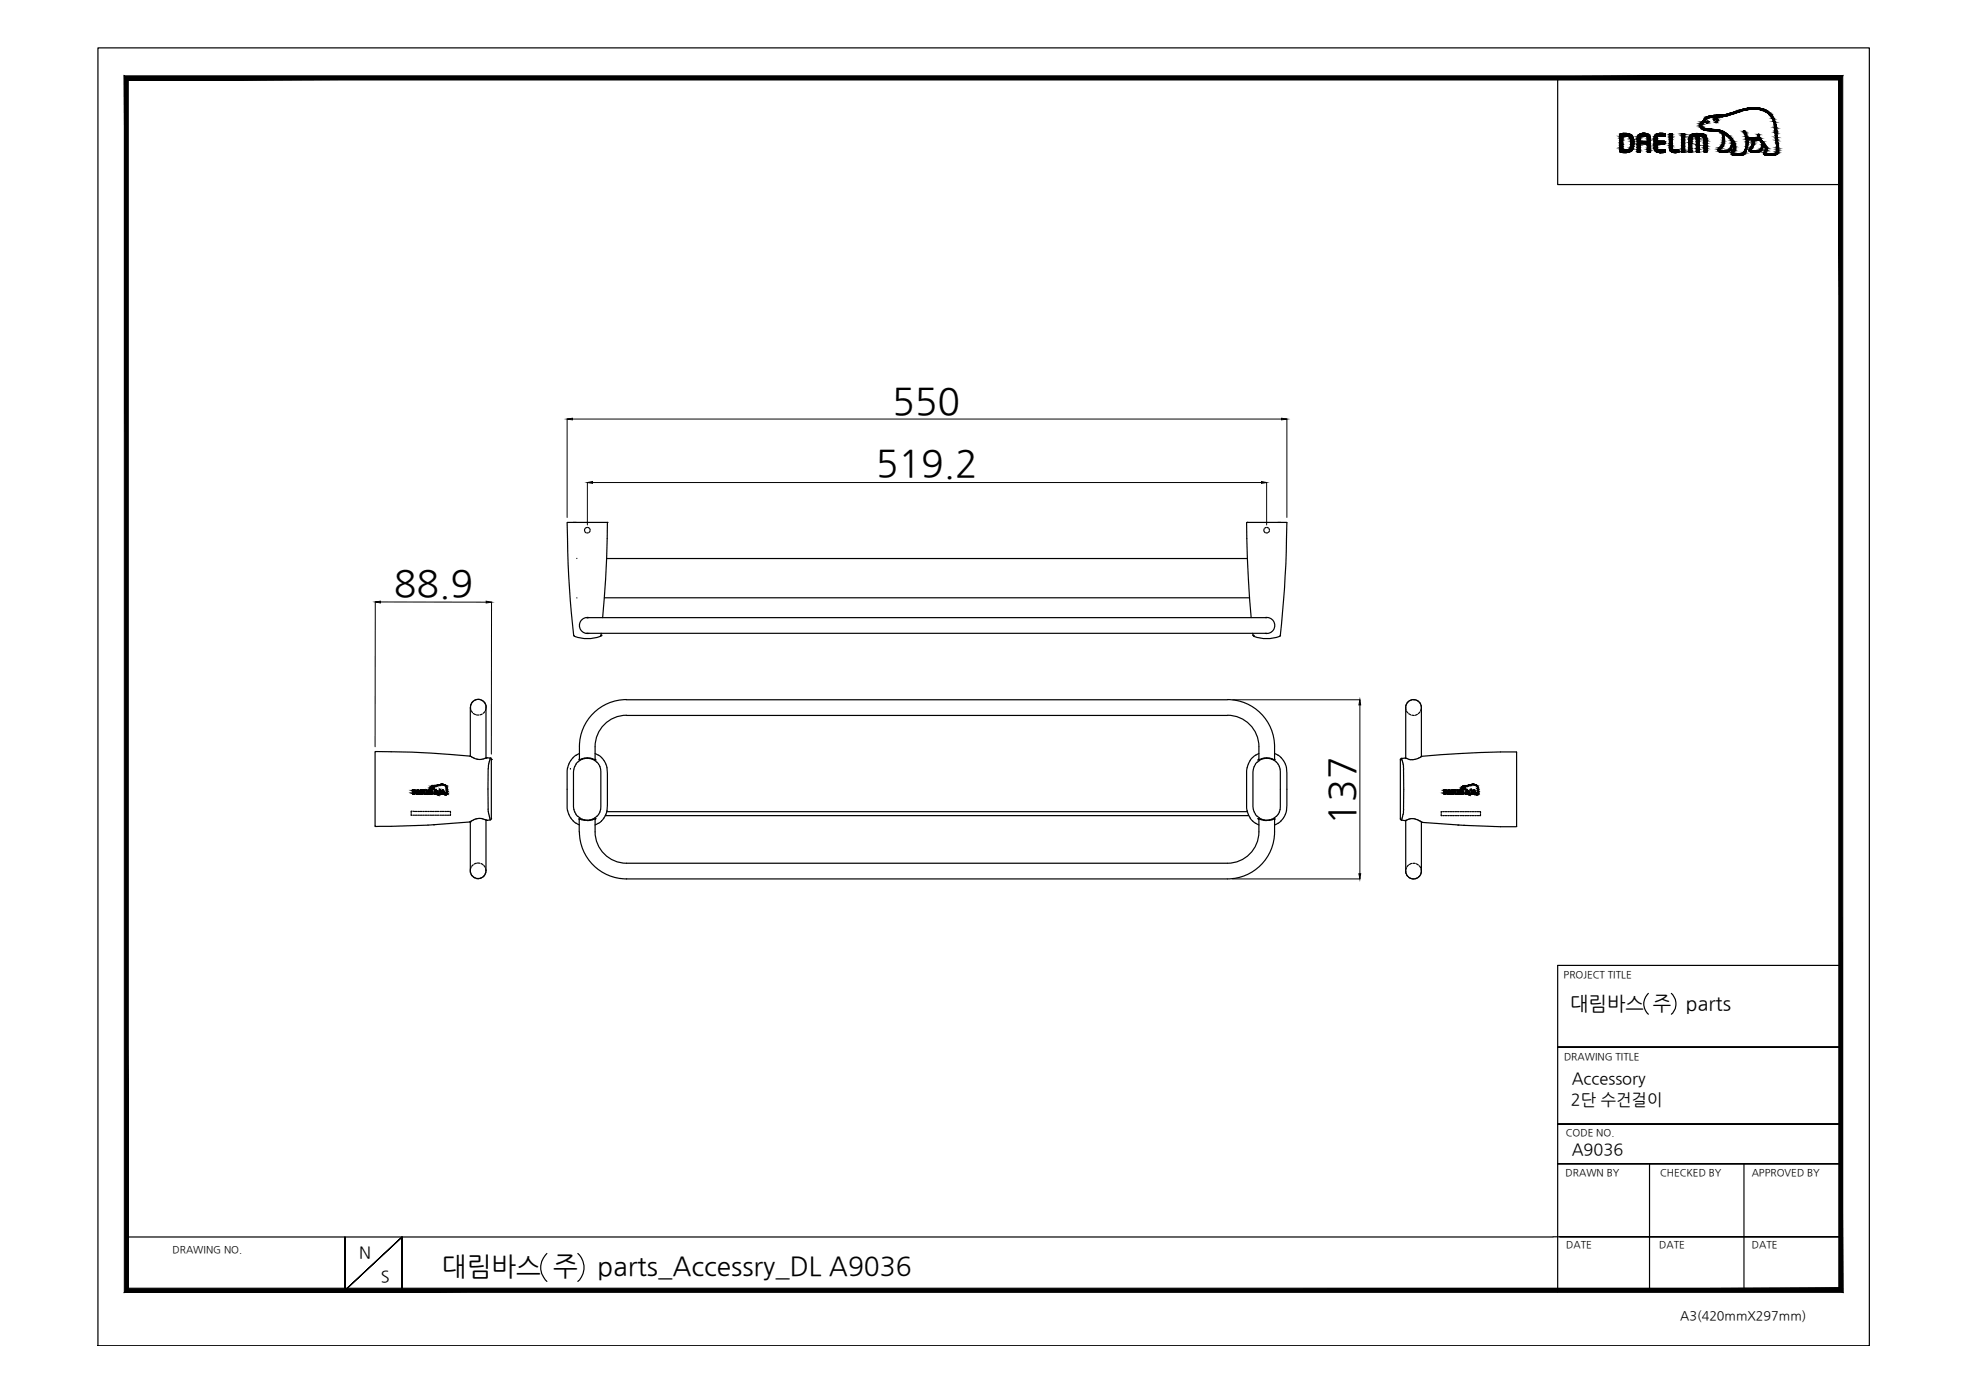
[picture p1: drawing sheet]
<svg xmlns="http://www.w3.org/2000/svg" width="420mm" height="297mm" viewBox="0 0 420 297" stroke-linecap="round" stroke-linejoin="round" font-family="sans-serif">
<defs><g id="words">
<g font-size="8">
<text x="190.4" y="88.4">550</text>
<text x="186.9" y="101.7">519.2</text>
<text x="84" y="127.1">88.9</text>
<text x="289.1" y="176" transform="rotate(-90 289.1 176)">137</text>
</g>
<g font-size="5.6">
<text x="94.3" y="272.2">대림바스 주</text>
<text x="127.5" y="272.2">parts_Accessry_DL A9036</text>
</g>
<g font-size="4.2">
<text x="335.1" y="215.4">대림바스 주</text>
<text x="359.8" y="215.4">parts</text>
</g>
<g font-size="3.5">
<text x="335.4" y="231.4">Accessory</text>
<text x="335.2" y="235.7">2단 수건걸이</text>
<text x="335.4" y="246.4">A9036</text>
<text x="76.6" y="268.5">N</text>
<text x="81.3" y="273.6">S</text>
</g>
<text font-size="2.7" x="358.5" y="281.6">A3(420mmX297mm)</text>
<g font-size="2.1">
<text x="333.7" y="208.6">PROJECT TITLE</text>
<text x="333.7" y="226.2">DRAWING TITLE</text>
<text x="334.1" y="242.4">CODE NO.</text>
<text x="334.1" y="251">DRAWN BY</text>
<text x="354.2" y="251">CHECKED BY</text>
<text x="373.8" y="251">APPROVED BY</text>
<text x="36.8" y="267.4">DRAWING NO.</text>
<text x="334.2" y="266.4">DATE</text>
<text x="354.1" y="266.4">DATE</text>
<text x="373.8" y="266.4">DATE</text>
</g>
</g></defs>
<!-- layer: 0 -->
<path d="M27.4 274.9l-.9 .9 365.9-.9zM26.5 275.8l365.9-.9 .8 .9zM392.4 17.1v257.8l.8 .9zM393.2 16.2v259.6l-.8-258.7zM27.4 17.1h365l.8-.9zM26.5 16.2h366.7l-365.8 .9zM26.5 16.2l.9 258.7v-257.8zM26.5 16.2l.9 258.7-.9 .9z" fill="#000" stroke="#000" stroke-width=".21"/>
<g fill="none" stroke="#000" stroke-width=".25">
<path d="M20.9 10.2h378v277h-378zM332.4 16.6v22.8h60.4M368.3 32.5h.1M93 169.4h.1M313 169.4h.1M351.7 212a3 3 0 0 0 0 4.4M356.6 212a3 3 0 0 1 0 4.4M392.8 206h-60.4v69.7M332.4 223.4h60.4h-60.4M332.4 239.9h60.4h-60.4M332.4 248.3h60.4h-60.4M352 248.3v27"/>
<path d="M372.1 248.3v27M27 264h304.4M73.6 264v11.4l12.2-11.4-12.2 11.4zM85.8 275.4v-11.4v11.4M116.7 267.5a4 4 0 0 0 0 5.9M123.3 267.5a4 4 0 0 1 0 5.9M331.4 263.9h61.4h-59.9M341 275.3h51.8"/>
</g>
<g fill="none" stroke="#000" stroke-width=".25">
<path d="M104.1 172.7l.5 2.3M104.2 164.1v8.6M104.2 163.5v.6M104.6 161.8v.2M104.6 161.8h.1M104.6 162l-.4 1.5M122.5 164.1v8.6M122.5 172.7l.8 1.5M123.3 162.6l-.4 .5-.4 1M123.3 174.2l.4 .3M123.6 174.9l-.1-.2 .6 .2M123.7 174.6l1.1 .4"/>
<path d="M123.7 162.3l-.4 .3M124.1 161.9l-.6 .3 .1-.2M124.7 161.8l-.5 .1M124.7 161.8l1.8 .1M124.8 175h1.1M124.8 161.9h1.1M124.8 161.9l-1.1 .4M125.9 161.9l1 .4M126.4 161.9l.8 .3-.2-.2M126.5 174.9l-1.2 .2-1.1-.2M126.9 174.6l-1 .4M126.9 162.3l.5 .4"/>
<path d="M127 174.9l.2-.2-.8 .2M127.4 174.2l-.5 .3M127.4 162.6l.6 1M128 163.6l.2 .5M128 173.2l-.6 1M128.2 172.7l-.2 .6M128.2 164.1v8.6M267.4 164.1v8.6M267.5 172.7l.4 1M267.9 173.8l.3 .4M267.9 163.1l-.4 1M268.2 162.6l-.3 .5"/>
<path d="M268.3 174.2l.4 .3M268.6 174.9l-.2-.2 .7 .2M268.7 174.6l1 .4M268.7 162.3l-.4 .4M269.1 161.9l-.7 .3 .2-.2M269.7 175h1.2M269.7 161.9h1.2M269.7 161.9l-1 .4M270.9 161.9l1.2 .5 .6 .7M270.9 161.8l-1.7 .1M270.9 161.8l.6 .1M271.4 161.9l.7 .3-.1-.2"/>
<path d="M271.9 174.6l-1 .4M272 174.9l.1-.2a4.9 4.9 0 0 1-2.9 .2M272.4 174.2l-.5 .3M272.7 173.8l-.3 .4M272.7 163.1l.3 .5M273 163.6l.1 .5M273 173.2l-.3 .5M273.1 172.7l-.1 .6M273.2 164.1v8.6M299.1 161.9h.1M299.1 175h.1M299.1 161.9l.1 .4"/>
<path d="M299.1 174.8v.1M299.2 162.3l.1 .3M299.3 162.6l.1 .5M299.4 173.8l-.3 1M299.4 163.1l.1 1M299.5 164.1v8.6M299.5 172.7l-.1 1.1"/>
</g>
<g fill="none" stroke="#000" stroke-width=".25">
<path d="M123.1 119.1v.1M124.8 112.9l-.1 .4M124.8 113.4l.2 .3M125.2 112.6l-.3 .1M125.4 112.5l.3 .2M125.5 113.7h-.3M125.8 112.8l.1 .3M125.9 113.3l-.2 .3M269.7 112.9v.4M269.7 113.4l.3 .3M270.2 112.6l-.3 .1M270.3 112.5l.4 .2"/>
<path d="M270.5 113.7h-.3M270.8 112.8l.1 .3M270.9 113.3l-.2 .3M122.5 135.7h.1M122.6 135.8a7.9 7.9 0 0 0 5.5 0M123.1 127.6h.1M128.3 135.6h.1M267.4 135.6h.1M267.6 135.8a7.9 7.9 0 0 0 5.4 0M273.2 135.7h-.1M91.3 176v.1M103.7 175l.1 .1"/>
<path d="M121.1 163.8l-.1 4.6M121.4 163.1l-.3 .7M121.7 164v.1M274.3 163.1l.3 1.9v3.4M299.9 175.1h.1M312.3 176.1h.1"/>
</g>
<g fill="none" stroke="#000" stroke-width=".25">
<path d="M121 111.6a209 209 0 0 0 1.5 24.1M121.1 111.5h.1M121.1 111.5h8.4M129.4 119.2h136.8M129.5 111.5h.1M129.5 111.5h.1a179.8 179.8 0 0 1-1 20.3M266 111.6l.2 7.7 .8 12.5M266.1 111.5h.1M266.1 111.5h8.5a216.5 216.5 0 0 1-1.4 24.1M122.5 135.7l.1 .1M125.2 135.1h145.1M125.2 131.8h145.1"/>
<path d="M125.4 131.8h.1M128.2 135.7h.1M128.3 135.1l-.2 .7M129 127.6h137.6M267.3 135.1l.1 .5M267.4 135.5l.2 .3M267.4 135.7h.1M270.3 131.8h.1M273.1 135.7v.1M273.2 135.5v.2M100.4 150.9v10.5M100.4 150.9a1.67 1.67 0 0 1 1.7-1.7 1.67 1.67 0 0 1 1.6 1.7"/>
<path d="M103.7 150.9v10.8M133.7 149.3h128.2M133.7 152.7h128.2M133.7 149.3a10.1 10.1 0 0 0-10.1 10v2.9M133.7 152.6a6.7 6.7 0 0 0-6.7 6.7v2.9M261.9 149.3a10.1 10.1 0 0 1 10.1 10v2.9M261.9 152.6a6.7 6.7 0 0 1 6.7 6.7v2.9M80 160.5v15.8M80.1 176.3h.1M80.1 160.4a178.5 178.5 0 0 1 20.2 1M87.7 173.6v.4h.2M87.9 173.1h-.2v.4"/>
<path d="M88.1 173.1l.4 .1M88.1 174h.4M88.6 173.2h.4M88.6 174h.4M89.1 173.2h.4M89.1 174h.4M89.7 173.2h.3M89.7 174h.3M90.2 173.2h.3M90.2 174h.3M90.7 173.2h.4M90.7 174h.4"/>
<path d="M91.3 173.2h.3M91.3 174h.3M91.8 173.2h.3M91.8 174h.3M92.3 173.2h.4M92.3 174h.4M92.5 176h.1M92.8 173.2h.4M92.8 174h.4M93.3 173.2h.4M93.3 174h.4M93.9 173.2h.3"/>
<path d="M93.9 174h.3M94.4 173.2h.3M94.4 174h.3M94.9 173.2h.4M94.9 174h.4M95.4 173.2h.4M95.4 174h.4M96 173.2h.1v.3M96.1 173.7v.3h-.1M100.3 175.4a236.3 236.3 0 0 1-20.2 1M100.3 175.4h.1M100.4 161.3l.2 .1"/>
<path d="M100.6 161.5l.4 .2M100.6 175.2h-.1M101 161.7l.9 .3M101 175l-.3 .2M101.7 174.7a2.61 2.61 0 0 1 1.9 .2M101.7 174.7l-.7 .3M103.6 161.8l-1 .3-.7-.1M103.6 174.9l.2 .1M103.7 175v10.8a1.67 1.67 0 0 1-1.7 1.7 1.67 1.67 0 0 1-1.6-1.7l-.1-10.5 .2-.1M103.7 161.7l.9 .1M103.7 175l.1 .1M103.8 161.7l-.2 .1"/>
<path d="M103.8 175.1h.1M104.6 175l-.8 .1M104.6 161.8l.3 .2M104.8 162.1h.1M104.8 162.1v12.6M104.9 174.7l-.3 .2M121 168.4l.1 4.6M121.1 173l.4 1 .8 1.2M122.3 175.2l.6 .5M122.3 161.7l-.9 1.3M122.9 161.1l-.6 .6M122.9 175.7l.7 .3"/>
<path d="M123.6 174.7v2.8M123.6 177.5a10.1 10.1 0 0 0 10.1 10.1h128.2M123.7 160.8l-.8 .4M127 160.8l.7 .4M127 177.5a6.7 6.7 0 0 0 6.7 6.7h128.2M127 174.7v2.8M127.7 175.7l-.7 .3M127.7 161.1l1 1 .6 .9M129.1 174h137.3M129.3 163.1l.2 .7 .1 1.2-.1 8M129.5 173.2h136.6M129.5 173l-.6 1.5-1.2 1.2"/>
<path d="M266.1 163.8v9.2M266.1 173l.7 1.5M266.4 163.1l-.3 .7M266.7 174.5l1.2 1.2M266.8 162.3l-.4 .7M267.9 161.1l-1.2 1.2M267.9 175.7l.8 .3M268.6 177.5a6.7 6.7 0 0 1-6.7 6.7M268.6 174.7v2.8M268.6 160.8l-.7 .4M272 177.5a10.1 10.1 0 0 1-10.1 10.1M272 174.7v2.8"/>
<path d="M272 160.8l.7 .4M272.7 175.7l-.7 .3M272.7 161.1l.7 .6M273.3 161.7l1 1.3M273.4 175.2l-.7 .5M274.5 173l-.3 1-.9 1.2M274.6 168.4l-.1 4.6M298.8 162.1h.1M298.8 162.1v12.6l.3 .3 .7 .1M299.1 161.8l-.3 .3M299.8 175.1h.1M300 175.1v10.8"/>
<path d="M300.1 161.8l-1 .1M300.1 175l-.3 .1M300.1 161.8l.5 .2M300.6 162l.5 .1M300.6 174.8l-.5 .2M300.8 174.7l-.2 .1M301.1 174.7l.9 .1M301.1 174.7h-.2M301.8 162.1h-.7M302 162l-.2 .1M302 174.8l.5 .2M302.5 161.9l-.5 .1"/>
<path d="M302.5 174.9l.2 .1M302.7 175.1l.2 .1M302.9 175.1l.2 .1M303.1 175.2l.3 .2M303.1 161.5h.1a161.9 161.9 0 0 1 20.4-1v15.8M303.2 161.6l-.7 .3M303.3 161.5v-10.5a1.67 1.67 0 0 0-1.7-1.7 1.67 1.67 0 0 0-1.6 1.7v10.8M303.3 175.4v10.5M303.3 175.4l.1 .1M303.4 175.5a182.3 182.3 0 0 0 20.1 .9M303.4 175.5h.1M307.5 173.7v.3h.2"/>
<path d="M307.7 173.2h-.2v.3M307.9 173.2h.3M307.9 174h.3M308.4 173.2h.4M308.4 174h.4M308.9 173.2h.4M308.9 174h.4M309.4 173.2h.4M309.4 174h.4M310 173.2h.3M310 174h.3M310.5 173.2h.3"/>
<path d="M310.5 174h.3M311 173.2h.3M311 174h.3M311.1 176.1h.1M311.6 173.2h.3M311.6 174h.3M312.1 173.2h.3M312.1 174h.3M312.6 173.2h.4M312.6 174h.4M313.1 173.2h.4M313.1 174h.4"/>
<path d="M313.6 173.2h.4M313.6 174h.4M314.1 173.2h.4M314.1 174h.4M314.7 173.2h.3M314.7 174h.3M315.2 173.2h.3M315.2 174h.3M315.7 173.2h.2v.3M315.9 173.7v.3h-.2M323.6 176.3v.1M323.6 176.3h.1"/>
<path d="M300 185.9a1.67 1.67 0 0 0 1.6 1.7 1.67 1.67 0 0 0 1.7-1.7"/>
</g>
<path d="M103.7 161.8h.1M299.9 161.9h.1" fill="none" stroke="#000" stroke-width=".25"/>
<!-- layer: BODY -->
<g fill="none" stroke="#000" stroke-width=".25">
<path d="M125.3 131.8h.1M125.7 131.8a1.71 1.71 0 0 0-2.1 1.7 1.71 1.71 0 0 0 2.1 1.7M270 131.8a1.71 1.71 0 0 1 2 1.7 1.71 1.71 0 0 1-2 1.7M100.4 150.9v.5M100.5 150.2l-.1 .5M100.5 151.7l.3 .4M101 149.6l-.3 .4M101 152.2l.5 .3M101.7 149.3l-.5 .2M101.7 152.5l.5 .1M101.9 149.2l.5 .1M102.6 149.4l.5 .2"/>
<path d="M102.9 152.4l-.5 .1M103.3 149.8l.2 .4M103.4 151.9l-.3 .3M103.7 150.4v.5M103.7 151.1l-.1 .6M300 151v.5M300.1 150.3l-.1 .4M300.1 151.7l.3 .4M300.6 149.7l-.3 .3M300.6 152.3l.4 .2M301.2 149.4l-.4 .1M301.3 152.6l.5 .1"/>
<path d="M301.5 149.3l.5 .1M302.2 149.4l.5 .3M302.5 152.4l-.5 .2M302.8 149.8l.3 .5M303 151.9l-.3 .4M303.2 150.5l.1 .5M303.3 151.2l-.2 .5M100.4 185.9v.4M100.5 185.1l-.1 .5M100.5 186.6l.3 .4M101 184.5l-.3 .4M101 187.1l.4 .3"/>
<path d="M101.7 184.2l-.5 .2M101.7 187.5h.5M101.9 184.2h.5M102.6 184.3l.5 .2M102.9 187.3l-.5 .2M103.2 184.7l.3 .4M103.4 186.7l-.3 .4M103.6 185.3l.1 .5M103.7 186.1l-.2 .4M300 185.9v.5M300.1 185.2l-.1 .4M300.1 186.6l.3 .4"/>
<path d="M300.6 184.6l-.3 .4M300.6 187.2l.4 .3M301.2 184.2l-.4 .3M301.3 187.5l.5 .1M301.5 184.2h.5M302.2 184.3l.5 .3M302.5 187.3l-.5 .2M302.8 184.8l.3 .4M303 186.8l-.3 .4M303.2 185.4l.1 .5M303.3 186.1l-.2 .5"/>
</g>
<path d="M121 89.4v21M122.2 89.4h151.3M274.6 89.4v21M125.3 103v9M126.4 103h142.8M270.3 103v9M80.1 128.5l-.1 30.9M81.2 128.5h22.5M104.9 128.5l-.1 32.4M263 149.3h27.2M290.2 150.4v36.1M263 187.6h27.2" fill="none" stroke="#000" stroke-width=".21"/>
<path d="M121 89.4l1.2-.1v.3zM273.5 89.3l1.1 .1-1.1 .2zM125.3 103l1.1-.2v.3zM269.2 102.8l1.1 .2-1.1 .1zM80.1 128.5l1.1-.2v.4zM103.7 128.3l1.2 .2-1.2 .2zM290.2 149.3l.2 1.1h-.4zM290 186.5h.4l-.2 1.1z" fill="#000" stroke="#000" stroke-width=".21"/>
<g fill="#000" stroke="#000" stroke-width=".21">
<path d="M345.7 32.4h2zM345.7 28.6h2zM346.1 32.5h1.2zM346.3 28.5h.8zM346.9 32h1.4zM351 29h1zM353.5 32.4h1.9zM353.5 28.6h1.9zM354.1 28.5h.4zM354.1 32.6h.3zM354.4 29.1h1zM357.2 32.6h.6z"/>
<path d="M358.9 28.5h.5zM362 32.5h.6zM362 28.5h.7zM364.2 25.9h.3zM365.6 24.7h3.2zM365.7 25.5h.2zM365.7 25.5l.1 .1zM365.9 25.3h.5zM366.1 26.1l.1 .1zM366.2 24.6h2.6zM366.1 25.2h.2zM366.3 24.6h2.5z"/>
<path d="M366.6 24.6h2.2zM370.2 23.8h1zM373.2 32.1h.5zM374 23h.7zM374.8 29.8h.6zM375.1 29.5h.5zM375.2 28.7l.1-.1zM88.1 169.4h.3zM88.1 168.6h.3zM88.4 169.3h.2zM89.1 168.5h.1zM89.4 169.4h.1z"/>
<path d="M90.4 168.6h.1zM90.5 169.4h.3zM91 169.4h.1zM91.3 169.4h.1zM91.6 168.6h.3zM91.6 169.4h.2zM91.9 168h.2zM92 169.4h.1zM92.2 168.4h.6zM92.1 168h.1zM92.4 167.7h.7zM92.5 167.9h.1z"/>
<path d="M92.7 167.7h.4zM92.7 169.3h.1zM92.7 169.2h.1zM93 169.3h.2zM93.8 169.5h.1zM94.2 169.4h.4zM94.1 169.3h.1zM94.1 167.4h.4zM94.5 169.3h.1zM95.3 169.5h.1zM308.1 169.4h.3zM308.1 168.6h.3z"/>
<path d="M308.4 169.3h.3zM309.1 168.5h.1zM309.7 168.7h.5zM309.8 168.6h.4zM309.9 169.4h.3zM310.1 168.7h.1zM310.6 169.4h.2zM311.3 169.4h.1zM311.6 168.6h.3zM311.7 169.4h.1zM312.1 168h.1zM312 167.9h.2z"/>
<path d="M312.2 168.4h.6zM312.4 167.7h.8zM312.6 167.7h.6zM312.5 167.9h.2zM312.7 169.3h.1zM312.7 169.2h.2zM313 169.3h.2zM313.4 169.3h.1zM314.2 167.4h.3zM314.6 169.3h.1zM314.7 169.3h-.1z"/>
<path d="M345.6 29h1.3zM345.6 29h1.3z"/>
<path d="M345.6 32h1.3zM345.6 32h1.3z"/>
<path d="M346.1 32.5l1 .1zM346.3 32.6h.8z"/>
<path d="M345.6 29.1h.7zM345.6 29.1h.7z"/>
<path d="M345.6 29.1l.7 .2v-.2zM345.6 29.1l.7 .2h-.7z"/>
<path d="M345.6 29.3h.7zM345.6 29.3h.7z"/>
<path d="M345.6 29.3l.7 .3v-.3zM345.6 29.3l.7 .3h-.7z"/>
<path d="M345.6 29.6l.7 .3v-.3zM345.6 29.6l.7 .3h-.7z"/>
<path d="M345.6 29.9l.7 .1v-.1zM345.6 29.9l.7 .1h-.7z"/>
<path d="M345.6 30l.7 .5v-.5zM345.6 30l.7 .5h-.7z"/>
<path d="M345.6 30.5l.7 .3v-.3zM345.6 30.5l.7 .3h-.7z"/>
<path d="M345.6 30.8l.7 .4v-.4zM345.6 30.8l.7 .4h-.7zM345.6 31.2h.7zM345.6 31.2h.7z"/>
<path d="M345.6 31.2l.7 .4v-.4zM345.6 31.2l.7 .4h-.7z"/>
<path d="M345.6 31.6l.7 .2v-.2zM345.6 31.6l.7 .2h-.7z"/>
<path d="M345.6 31.8h.7zM345.6 31.8h.7z"/>
<path d="M345.6 31.8l.7 .2v-.2zM345.6 31.8l.7 .2h-.7zM345.6 32h.7zM345.6 32h.7z"/>
<path d="M345.6 32h.7zM345.6 32h.7z"/>
<path d="M345.6 32h.8zM345.6 32h.8z"/>
<path d="M345.6 29h1zM345.6 29h1.3z"/>
<path d="M345.6 29h1zM345.6 29l.7 .1zM345.6 29.1h.7zM345.6 29.1h.7z"/>
<path d="M345.6 32h1.1zM345.6 32h1.1z"/>
<path d="M345.6 32h1.2zM345.6 32h1.2z"/>
<path d="M345.6 29h1.3zM345.6 29h1.3z"/>
<path d="M346.9 29h1.4zM346.9 29h1.4z"/>
<path d="M345.6 32h1.3zM345.6 32h1.3z"/>
<path d="M346.3 28.5h1zM346.1 28.5h1.2z"/>
<path d="M346.1 28.5h1.2zM346 28.5h1.3z"/>
<path d="M346 28.5h1.4zM345.8 28.5h1.6z"/>
<path d="M346 32.5h1.3zM346 32.5h1.3z"/>
<path d="M345.8 28.5l1.9 .1zM345.8 28.5l1.9 .1h-2zM345.7 28.6h2z"/>
<path d="M345.8 32.5h1.6zM345.8 32.5h1.5z"/>
<path d="M345.7 28.6l2.3 .1-.3-.1zM345.7 28.6l2.3 .1h-2.4zM345.6 28.7h2.4zM345.6 28.7h2.4z"/>
<path d="M345.7 32.4h2zM345.7 32.4l1.7 .1z"/>
<path d="M345.6 28.7l2.4 .1zM345.6 28.7l2.4 .1z"/>
<path d="M345.6 32.3l2.1 .1 .3-.1zM345.6 32.3l2.1 .1h-2zM345.7 32.4h2z"/>
<path d="M345.6 28.8l2.6 .1-.2-.1zM345.6 28.8l2.6 .1h-2.6zM345.6 28.9h2.6zM345.6 28.9h2.6z"/>
<path d="M345.6 32.3h2.4zM345.6 32.3h2.4zM345.6 32.3h2.4zM345.6 32.3h2.4z"/>
<path d="M345.6 28.9l2.7 .1-.1-.1zM345.6 28.9l2.7 .1h-2.7z"/>
<path d="M345.6 32.1l2.4 .2 .2-.2zM345.6 32.1l2.4 .2h-2.4z"/>
<path d="M346.9 29h1.4zM346.9 29h1.4z"/>
<path d="M347 29h1.3zM347 29h1.3z"/>
<path d="M347.2 29l1.2 .1-.1-.1zM347.2 29l1.2 .1zM347.5 29.1h.9zM347.5 29.1h.9z"/>
<path d="M347 32h1.3zM346.9 32h1.4zM346.9 32h1.4z"/>
<path d="M345.6 32l2.6 .1 .1-.1zM345.6 32l2.6 .1h-2.6zM345.6 32.1h2.6zM345.6 32.1h2.6z"/>
<path d="M347.4 31.9h.9zM347 32h1.3z"/>
<path d="M347.5 29.1l1 .2-.1-.2zM347.5 29.1l1 .2h-.8z"/>
<path d="M347.5 31.9h.9zM347.4 31.9h.9z"/>
<path d="M347.7 31.8h.7zM347.5 31.9h.9z"/>
<path d="M347.7 29.3l.8 .1v-.1zM347.7 29.3l.8 .1h-.7z"/>
<path d="M347.8 29.4l.8 .2-.1-.2zM347.8 29.4l.8 .2h-.7z"/>
<path d="M347.8 31.6h.7zM347.8 31.6h.7z"/>
<path d="M347.8 31.6l.6 .2 .1-.2zM347.8 31.6l.6 .2h-.7z"/>
<path d="M347.9 29.6l.7 .2v-.2zM347.9 29.6l.7 .2h-.7z"/>
<path d="M347.9 29.8l.7 .1v-.1zM347.9 29.8l.7 .1h-.6z"/>
<path d="M348 29.9l.6 .2v-.2zM348 29.9l.6 .2h-.6z"/>
<path d="M348 30.1l.6 .1zM348 30.1l.6 .1zM348 30.2h.6zM348 30.2h.6zM348 30.2h.6zM348 30.2h.6zM348 30.2h.6zM348 30.2h.6z"/>
<path d="M348 31.3l.5 .3 .1-.3zM348 31.3l.5 .3h-.7z"/>
<path d="M348 30.2h.6zM348 30.2h.6z"/>
<path d="M348 30.2l.6 .1zM348 30.2l.6 .1z"/>
<path d="M348 30.3l.6 .2v-.2zM348 30.3l.6 .2h-.6z"/>
<path d="M348 30.5l.6 .1v-.1zM348 30.5l.6 .1h-.6z"/>
<path d="M348 30.6l.6 .1v-.1zM348 30.6l.6 .1h-.6z"/>
<path d="M348 30.7l.6 .1zM348 30.7l.6 .1z"/>
<path d="M348 30.8h.6zM348 30.8h.6z"/>
<path d="M348 30.8l.6 .1zM348 30.8l.6 .1z"/>
<path d="M348 30.9l.6 .4v-.4zM348 30.9l.6 .4h-.6zM348 31.3h.6zM348 31.3h.6z"/>
<path d="M349.4 29.6h.6zM349.4 29.6h.6zM349.4 29.6h.6zM349.4 29.6h.6z"/>
<path d="M349.5 32.5h.3zM349.5 32.5h.3z"/>
<path d="M349.5 32.5h.4zM349.5 32.5h.3z"/>
<path d="M349.4 32.5h.6zM349.4 32.5h.5z"/>
<path d="M349.4 29.5l.6 .1zM349.4 29.5l.6 .1zM349.4 29.6h.6zM349.4 29.6h.6z"/>
<path d="M349.4 29.6h.6zM349.4 29.6h.6zM349.4 29.6h.6zM349.4 29.6h.6z"/>
<path d="M349.4 29.6l.6 .3v-.3zM349.4 29.6l.6 .3h-.6zM349.4 29.9h.6zM349.4 29.9h.6z"/>
<path d="M349.4 29.9l.6 .2v-.2zM349.4 29.9l.6 .2h-.6z"/>
<path d="M349.4 30.1l.6 .1zM349.4 30.1l.6 .1z"/>
<path d="M349.4 30.7l.6 .1zM349.4 30.7l.6 .1z"/>
<path d="M349.4 30.8l.6 .2v-.2zM349.4 30.8l.6 .2h-.6z"/>
<path d="M349.4 31l.6 .4v-.4zM349.4 31l.6 .4h-.6z"/>
<path d="M349.4 31.4l.6 .1zM349.4 31.4l.6 .1z"/>
<path d="M349.4 31.5l.6 .4v-.4zM349.4 31.5l.6 .4h-.6z"/>
<path d="M349.4 31.9h.6zM349.4 31.9h.6z"/>
<path d="M349.4 31.9l.6 .2v-.2zM349.4 31.9l.6 .2h-.6z"/>
<path d="M349.4 32.1l.6 .1zM349.4 32.1l.6 .1z"/>
<path d="M349.4 32.2l.6 .1zM349.4 32.2l.6 .1z"/>
<path d="M349.4 32.3h.6zM349.4 32.3h.6z"/>
<path d="M349.4 32.3l.6 .1zM349.4 32.3l.6 .1zM349.4 32.4h.6zM349.4 32.4h.6zM349.4 32.4h.6zM349.4 32.4h.6z"/>
<path d="M349.4 32.4h.6zM349.4 32.4h.6z"/>
<path d="M349.4 32.4h.6zM349.4 32.4l.6 .1z"/>
<path d="M349.4 29.3l.6 .2v-.2zM349.4 29.3l.6 .2h-.6zM349.4 29.5h.6zM349.4 29.5h.6z"/>
<path d="M349.4 29.2l.6 .1 .1-.1zM349.4 29.2l.6 .1h-.6z"/>
<path d="M349.4 29.1h.8zM349.4 29.1l.7 .1z"/>
<path d="M349.5 29.1h.9zM349.5 29.1h.7zM349.4 29.1h.8zM349.4 29.1h.8z"/>
<path d="M350.6 28.5h.3zM350.6 28.5h.3z"/>
<path d="M349.5 29h1.1zM349.5 29l.9 .1z"/>
<path d="M350.6 28.5h.4zM350.5 28.5h.5z"/>
<path d="M350.5 28.5h.6zM350.4 28.5h.7z"/>
<path d="M350.4 28.5h.8zM350.4 28.5h.8z"/>
<path d="M350.4 28.5h1zM350.2 28.5h1.2z"/>
<path d="M350.2 28.5h1.3zM350 28.5h1.5z"/>
<path d="M350 28.5l1.8 .2-.3-.2zM349.8 28.7l.2-.2 1.8 .2z"/>
<path d="M351.5 29.6h.7zM351.5 29.6h.7z"/>
<path d="M349.8 28.7l2.1 .1zM349.6 28.8h2.3z"/>
<path d="M349.6 28.8l2.4 .1-.1-.1zM349.6 28.8l2.4 .1h-2.5z"/>
<path d="M349.5 28.9l2.5 .1zM349.5 28.9l2.5 .1z"/>
<path d="M350.9 29h1.1zM350.9 29h1.1zM351 29h1z"/>
<path d="M351.1 29l1 .1zM351.1 29l1 .1z"/>
<path d="M351.3 29.1h.8zM351.3 29.1h.8z"/>
<path d="M351.4 29.1l.7 .2v-.2zM351.4 29.1l.7 .2h-.6z"/>
<path d="M351.6 32.5h.5zM351.6 32.5h.4z"/>
<path d="M351.5 29.3l.7 .1zM351.5 29.3l.7 .1z"/>
<path d="M351.5 29.4h.7zM351.5 29.4h.7z"/>
<path d="M351.5 29.4l.7 .2v-.2zM351.5 29.4l.7 .2h-.7zM351.5 29.6h.7zM351.5 29.6h.7z"/>
<path d="M351.5 29.6h.7zM351.5 29.6h.7z"/>
<path d="M351.5 29.6l.7 .1zM351.5 29.6l.7 .1zM351.5 29.7h.7zM351.5 29.7h.7z"/>
<path d="M351.5 29.7l.7 .2v-.2zM351.5 29.7l.7 .2h-.7z"/>
<path d="M351.5 29.9h.7zM351.5 29.9h.7z"/>
<path d="M351.5 29.9l.7 .2v-.2zM351.5 29.9l.7 .2h-.7z"/>
<path d="M351.5 30.1l.7 .1zM351.5 30.1l.7 .1z"/>
<path d="M349.4 30.2h2.8zM349.4 30.2h2.8z"/>
<path d="M349.4 30.2h2.8zM349.4 30.2h2.8z"/>
<path d="M349.4 30.2l2.8 .4v-.4zM349.4 30.2l2.8 .4h-2.8z"/>
<path d="M349.4 30.6l2.8 .1zM349.4 30.6l2.8 .1z"/>
<path d="M351.5 30.7l.7 .1zM351.5 30.7l.7 .1z"/>
<path d="M351.5 30.8l.7 .1v-.1zM351.5 30.8l.7 .1h-.7z"/>
<path d="M351.5 30.9l.7 .2v-.2zM351.5 30.9l.7 .2h-.7zM351.5 31.1h.7zM351.5 31.1h.7z"/>
<path d="M351.5 31.1l.7 .5v-.5zM351.5 31.1l.7 .5h-.7z"/>
<path d="M351.5 31.6h.7zM351.5 31.6h.7z"/>
<path d="M351.5 31.6l.7 .3v-.3zM351.5 31.6l.7 .3h-.7z"/>
<path d="M351.5 31.9l.7 .2v-.2zM351.5 31.9l.7 .2h-.7z"/>
<path d="M351.5 32.1l.7 .1zM351.5 32.1l.7 .1z"/>
<path d="M351.5 32.2l.7 .1zM351.5 32.2l.7 .1z"/>
<path d="M351.5 32.3l.7 .1zM351.5 32.3l.7 .1zM351.5 32.4h.7zM351.5 32.4h.7z"/>
<path d="M351.5 32.4h.7zM351.5 32.4h.7zM351.5 32.4h.7zM351.5 32.4h.7z"/>
<path d="M351.5 32.4h.7zM351.5 32.4l.6 .1zM351.6 32.5h.5zM351.6 32.5h.5z"/>
<path d="M353 29.1h1.2zM353 29.1h1.2z"/>
<path d="M353 29.4l.6 .1zM353 29.4l.6 .1z"/>
<path d="M353 29.5h.6zM353 29.5h.6zM353 29.5h.6zM353 29.5h.6z"/>
<path d="M353 29.5l.6 .1zM353 29.5l.6 .1z"/>
<path d="M353 29.6h.6zM353 29.6h.6z"/>
<path d="M353 29.6h.6zM353 29.6h.6z"/>
<path d="M353 29.6l.6 .3v-.3zM353 29.6l.6 .3h-.6z"/>
<path d="M353 29.9l.6 .1v-.1zM353 29.9l.6 .1h-.6z"/>
<path d="M353 30l.6 .1zM353 30l.6 .1z"/>
<path d="M353 30.1l.6 .1zM353 30.1l.6 .1z"/>
<path d="M353 30.8l.6 .2v-.2zM353 30.8l.6 .2h-.6z"/>
<path d="M353 31l.6 .1v-.1zM353 31l.6 .1h-.6z"/>
<path d="M353 31.1l.6 .2v-.2zM353 31.1l.6 .2h-.6z"/>
<path d="M353 31.3l.6 .1zM353 31.3l.6 .1z"/>
<path d="M353 31.4l.6 .1zM353 31.4l.6 .1z"/>
<path d="M353 31.5h.6zM353 31.5h.6zM353 31.5h.6zM353 31.5h.6z"/>
<path d="M353 31.5l.6 .1v-.1zM353 31.5l.6 .1h-.6z"/>
<path d="M353 31.6l.7 .2-.1-.2zM353 31.6l.7 .2h-.7z"/>
<path d="M353 29.2h.6zM353 29.2h.7z"/>
<path d="M353 29.2l.6 .2v-.2zM353 29.2l.6 .2h-.6z"/>
<path d="M353 30.7h.6zM353 30.7l.6 .1z"/>
<path d="M353 31.8h.7zM353 31.8h.7z"/>
<path d="M353 31.8l.8 .1zM353 31.8l.8 .1z"/>
<path d="M353 29.1h.7zM353 29.1l.7 .1z"/>
<path d="M353.7 32.5h1.7zM353.8 32.5h1.6zM353.8 32.5h1.6zM353.8 32.5h1.6z"/>
<path d="M353 31.9l.9 .1zM353 31.9l.9 .1z"/>
<path d="M353.8 32.5h1.6zM353.8 32.5h1.6zM353.8 32.5h1.6z"/>
<path d="M353 29.1h.9zM353 29.1h1.1z"/>
<path d="M353 29.1h.9zM353 29.1h.7z"/>
<path d="M353 29.1h1.1zM353 29.1h1.2z"/>
<path d="M353 32h1.1zM353 32h1.1z"/>
<path d="M354.1 32.6h.3zM354.2 32.6h.2z"/>
<path d="M353 32h1.2zM353 32h1.2zM353 32h1.2zM353 32h1.2z"/>
<path d="M354.1 28.5h.8zM354 28.5h.9z"/>
<path d="M354.1 32.6h.5zM354.1 32.6h.3z"/>
<path d="M354.6 29.1h.8zM355.2 29.1h.2zM354.6 29.1h.8z"/>
<path d="M354 28.5h1.2zM353.9 28.5h1.3z"/>
<path d="M354.1 32.6h.9zM354.1 32.6h.5z"/>
<path d="M353 30.7h2.2zM353 30.7h2.2z"/>
<path d="M353 30.2h2.2zM353 30.2h2.2z"/>
<path d="M353 30.7h2.2zM353 30.7h2.2z"/>
<path d="M353.9 28.5h1.4zM353.8 28.5h1.5z"/>
<path d="M353 30.2h2.2zM353 30.2h2.2z"/>
<path d="M353 30.2h2.3zM353 30.2h2.3z"/>
<path d="M353.9 32.5h1.3zM353.9 32.5l1.1 .1z"/>
<path d="M353.8 28.5h1.5zM353.8 28.5h1.5z"/>
<path d="M353.9 32.5h1.4zM353.9 32.5h1.3z"/>
<path d="M353 30.2l2.4 .1zM353 30.2l2.4 .1z"/>
<path d="M353 30.7h2.3zM353 30.7h2.2z"/>
<path d="M353.8 28.5h1.6zM353.8 28.5h1.6z"/>
<path d="M353.8 28.5h1.6zM353.7 28.5h1.7z"/>
<path d="M353.7 28.5l1.7 .1zM353.5 28.6h1.9zM353.5 28.6h1.9z"/>
<path d="M353.5 28.6l1.9 .1v-.1zM353.3 28.7l.2-.1 1.9 .1z"/>
<path d="M353.3 28.7l2.1 .1v-.1zM353.3 28.7l2.1 .1h-2.2z"/>
<path d="M353.2 28.8l2.2 .1zM353.1 28.9h2.3z"/>
<path d="M353.1 28.9l2.3 .1zM353.1 28.9l2.3 .1z"/>
<path d="M353.1 29l2.3 .1zM353.1 29l2.3 .1zM353 29.1h2.4zM353 29.1h2.4z"/>
<path d="M354.2 29.1h1.2zM354.2 29.1h1.2z"/>
<path d="M354.2 29.1h1.2zM354.2 29.1h1.2zM354.4 29.1h1z"/>
<path d="M353 30.3l2.4 .1zM353 30.3l2.4 .1z"/>
<path d="M353 30.4l2.4 .1v-.1zM353 30.4l2.4 .1h-2.4z"/>
<path d="M353 30.5l2.4 .1zM353 30.5l2.4 .1z"/>
<path d="M353 30.6h2.4zM353 30.6l2.3 .1z"/>
<path d="M353 32h2.4zM353 32h2.4z"/>
<path d="M353 32l2.4 .1zM353 32l2.4 .1z"/>
<path d="M353.1 32.1l2.3 .1v-.1zM353.1 32.1l2.3 .1h-2.2z"/>
<path d="M353.2 32.2l2.2 .1zM353.2 32.2l2.2 .1z"/>
<path d="M353.3 32.3l2.1 .1v-.1zM353.3 32.3l2.1 .1h-1.9zM353.5 32.4h1.9z"/>
<path d="M353.5 32.4l1.9 .1zM353.5 32.4l1.9 .1zM353.7 32.5h1.7z"/>
<path d="M353.8 32.5h1.6zM353.8 32.5h1.5z"/>
<path d="M356.4 28.5h.4zM356.4 28.5h.4z"/>
<path d="M356.4 28.5h.4zM356.3 28.5h.5z"/>
<path d="M356.3 28.5l.6 .1zM356.3 28.5l.6 .1z"/>
<path d="M356.3 28.6h.6zM356.3 28.6h.6z"/>
<path d="M356.2 28.6l.7 .1zM356.2 28.6l.7 .1zM356.2 28.7h.7zM356.2 28.7h.7z"/>
<path d="M356.2 28.7l.7 .1v-.1zM356.2 28.7l.7 .1h-.7zM356.2 28.8h.7zM356.2 28.8h.7z"/>
<path d="M356.2 28.8l.7 .2v-.2zM356.2 28.8l.7 .2h-.7z"/>
<path d="M356.2 29l.7 .1zM356.2 29l.7 .1z"/>
<path d="M356.2 29.1l.7 .3v-.3zM356.2 29.1l.7 .3h-.7z"/>
<path d="M356.2 29.4h.7zM356.2 29.4h.7z"/>
<path d="M356.2 29.4l.7 .4v-.4zM356.2 29.4l.7 .4h-.7z"/>
<path d="M356.2 29.8l.7 .1zM356.2 29.8l.7 .1z"/>
<path d="M356.2 29.9l.7 .7v-.7zM356.2 29.9l.7 .7h-.7z"/>
<path d="M356.2 30.6l.7 .1zM356.2 30.6l.7 .1z"/>
<path d="M356.2 30.7l.7 .3v-.3zM356.2 30.7l.7 .3h-.7z"/>
<path d="M356.2 31l.7 .1zM356.2 31l.7 .1z"/>
<path d="M356.2 31.1l.7 .2v-.2zM356.2 31.1l.7 .2h-.7z"/>
<path d="M356.2 31.3l.7 .1zM356.2 31.3l.7 .1z"/>
<path d="M356.2 31.4l.7 .1zM356.2 31.4l.7 .1z"/>
<path d="M356.2 31.5h.7zM356.2 31.5h.7z"/>
<path d="M356.2 31.5l.7 .1zM356.2 31.5l.7 .1zM356.2 31.6h.7zM356.2 31.6h.7z"/>
<path d="M356.2 31.6h.7zM356.2 31.6h.7zM356.2 31.6h.7zM356.2 31.6h.7z"/>
<path d="M356.2 31.6l.7 .1v-.1zM356.2 31.6l.7 .1h-.6z"/>
<path d="M356.3 31.7l.6 .1v-.1zM356.3 31.7l.6 .1h-.6zM356.3 31.8h.6zM356.3 31.8h.6z"/>
<path d="M356.3 31.8l.7 .1zM356.3 31.8l.7 .1z"/>
<path d="M356.3 31.9l.9 .1zM356.3 31.9l.9 .1z"/>
<path d="M357.2 32.6h.5zM357.4 32.6h.3z"/>
<path d="M356.3 32h1.1zM356.3 32h1.1z"/>
<path d="M356.3 32h1.1zM356.3 32h1.1z"/>
<path d="M357.1 32.5h.8zM357.1 32.5l.7 .1z"/>
<path d="M357 32.5h1zM357 32.5h.9z"/>
<path d="M357 32.5h1.1zM357 32.5h1z"/>
<path d="M356.9 32.5h1.3zM356.9 32.5h1.4z"/>
<path d="M356.9 32.5h1.3zM356.9 32.5h1.2z"/>
<path d="M356.3 32h2zM356.3 32h2z"/>
<path d="M356.3 32l2 .1zM356.3 32l2 .1z"/>
<path d="M356.3 32.1h2zM356.3 32.1h2z"/>
<path d="M356.3 32.1l2 .1zM356.3 32.1l2 .1z"/>
<path d="M356.4 32.2l1.9 .1v-.1zM356.4 32.2l1.9 .1h-1.8z"/>
<path d="M356.5 32.3l1.8 .1zM356.5 32.3l1.8 .1z"/>
<path d="M356.6 32.4l1.7 .1zM356.6 32.4l1.7 .1zM356.8 32.5h1.5zM356.8 32.5h1.5z"/>
<path d="M356.8 32.5h1.5zM356.8 32.5h1.5z"/>
<path d="M359 28.5h.4zM358.9 28.5h.5zM358.9 28.5h.5z"/>
<path d="M358.9 28.5l.6 .2-.1-.2zM358.9 28.5l.6 .2h-.7z"/>
<path d="M358.9 32.5h.5zM358.9 32.5h.4z"/>
<path d="M358.8 28.7h.7zM358.8 28.7h.7z"/>
<path d="M358.8 28.7l.7 .1v-.1zM358.8 28.7l.7 .1h-.7z"/>
<path d="M358.8 28.8l.7 .2v-.2zM358.8 28.8l.7 .2h-.7z"/>
<path d="M358.8 29l.7 .2v-.2zM358.8 29l.7 .2h-.7z"/>
<path d="M358.8 29.2l.7 .6v-.6zM358.8 29.2l.7 .6h-.7z"/>
<path d="M358.8 29.8l.7 .7v-.7zM358.8 29.8l.7 .7h-.7z"/>
<path d="M358.8 30.5l.7 .7v-.7zM358.8 30.5l.7 .7h-.7z"/>
<path d="M358.8 31.2l.7 .6v-.6zM358.8 31.2l.7 .6h-.7z"/>
<path d="M358.8 31.8l.7 .2v-.2zM358.8 31.8l.7 .2h-.7z"/>
<path d="M358.8 32l.7 .2v-.2zM358.8 32l.7 .2h-.7z"/>
<path d="M358.8 32.2l.7 .1v-.1zM358.8 32.2l.7 .1h-.7z"/>
<path d="M358.8 32.3l.7 .1zM358.8 32.3l.7 .1z"/>
<path d="M358.8 32.4l.6 .1 .1-.1zM358.8 32.4l.6 .1h-.5zM358.9 32.5h.5zM358.9 32.5h.5z"/>
<path d="M360.5 32.5h.4zM360.5 32.5h.3z"/>
<path d="M360.4 29.7l.6 .1zM360.4 29.7l.6 .1z"/>
<path d="M360.4 29.8l.6 .3v-.3zM360.4 29.8l.6 .3h-.6z"/>
<path d="M360.4 30.1h.6zM360.4 30.1h.6z"/>
<path d="M360.4 30.1l.6 .1zM360.4 30.1l.6 .1z"/>
<path d="M360.4 30.2h.6zM360.4 30.2h.6z"/>
<path d="M360.4 30.2h.6zM360.4 30.2h.6z"/>
<path d="M360.4 30.2l.6 .1zM360.4 30.2l.6 .1z"/>
<path d="M360.4 30.3l.6 .1v-.1zM360.4 30.3l.6 .1h-.6z"/>
<path d="M360.4 30.4l.6 .1zM360.4 30.4l.6 .1z"/>
<path d="M360.4 30.5l.6 .1v-.1zM360.4 30.5l.6 .1h-.6z"/>
<path d="M360.4 30.6l.6 .1zM360.4 30.6l.6 .1z"/>
<path d="M360.4 30.7l.6 .9v-.9zM360.4 30.7l.6 .9h-.6zM360.4 31.6h.6zM360.4 31.6h.6z"/>
<path d="M360.4 31.6l.6 .5v-.5zM360.4 31.6l.6 .5h-.6zM360.4 32.1h.6zM360.4 32.1h.6z"/>
<path d="M360.4 32.1l.6 .1v-.1zM360.4 32.1l.6 .1h-.6zM360.4 32.2h.6zM360.4 32.2h.6z"/>
<path d="M360.4 32.2l.6 .1zM360.4 32.2l.6 .1zM360.4 32.3h.6zM360.4 32.3h.6z"/>
<path d="M360.4 32.3l.6 .1zM360.4 32.3l.6 .1zM360.4 32.4h.6zM360.4 32.4h.6z"/>
<path d="M360.4 32.4l.5 .1 .1-.1zM360.4 32.4l.5 .1zM360.5 32.5h.4zM360.5 32.5h.4z"/>
<path d="M360.4 29.5h.6zM360.4 29.5h.6z"/>
<path d="M360.4 29.5l.6 .2v-.2zM360.4 29.5l.6 .2h-.6z"/>
<path d="M360.5 29.3l.5 .2 .2-.2zM360.5 29.3l.5 .2h-.6z"/>
<path d="M360.5 29.1l.7 .2 .1-.2zM360.5 29.1l.7 .2h-.7z"/>
<path d="M360.5 29.1h1zM360.5 29.1h.8z"/>
<path d="M360.5 29.1h1.1zM360.5 29.1h1z"/>
<path d="M360.5 29.1h1.4zM360.5 29.1h1.4z"/>
<path d="M360.5 29.1h1.4zM360.5 29.1h1.1z"/>
<path d="M361.9 29.1h2.2zM361.9 29.1h2.2z"/>
<path d="M362 32.3h.6zM362 32.3h.6z"/>
<path d="M362.1 32.5h.5zM362.1 32.5h.3z"/>
<path d="M362 29.1l.6 .1zM362 29.1l.6 .1z"/>
<path d="M362 29.2l.6 .1zM362 29.2l.6 .1z"/>
<path d="M362 29.3l.6 .1zM362 29.3l.6 .1z"/>
<path d="M362 29.4l.6 .1v-.1zM362 29.4l.6 .1h-.6z"/>
<path d="M362 29.5l.6 .1zM362 29.5l.6 .1z"/>
<path d="M362 29.6l.6 .2v-.2zM362 29.6l.6 .2h-.6z"/>
<path d="M362 29.8l.6 .4v-.4zM362 29.8l.6 .4h-.6z"/>
<path d="M362 30.2l.6 .1v-.1zM362 30.2l.6 .1h-.6z"/>
<path d="M362 30.3l.6 .6v-.6zM362 30.3l.6 .6h-.6z"/>
<path d="M362 30.9l.6 .1v-.1zM362 30.9l.6 .1h-.6z"/>
<path d="M362 31l.6 .6v-.6zM362 31l.6 .6h-.6z"/>
<path d="M362 31.6l.6 .1v-.1zM362 31.6l.6 .1h-.6z"/>
<path d="M362 31.7l.6 .2v-.2zM362 31.7l.6 .2h-.6z"/>
<path d="M362 31.9l.6 .1v-.1zM362 31.9l.6 .1h-.6z"/>
<path d="M362 32l.6 .1v-.1zM362 32l.6 .1h-.6z"/>
<path d="M362 32.1l.6 .1zM362 32.1l.6 .1z"/>
<path d="M362 32.2l.6 .1zM362 32.2l.6 .1z"/>
<path d="M362 32.3l.6 .1zM362 32.3l.6 .1zM362 32.4h.6zM362 32.4h.6z"/>
<path d="M362 32.4h.6zM362 32.4h.6z"/>
<path d="M362 32.4h.6zM362 32.4l.6 .1zM362 32.5h.6z"/>
<path d="M362 29.1h.7zM362 29.1h.7z"/>
<path d="M362 29.1h.7zM362 29.1h.6z"/>
<path d="M362 28.5h1.1zM361.5 28.5h1.6z"/>
<path d="M362.7 26.7l.4 .1zM362.7 26.7l.4 .1z"/>
<path d="M362.7 26.8l.4 .1v-.1zM362.7 26.8l.4 .1h-.3z"/>
<path d="M361.5 28.5h1.7zM361.5 28.5h1.7z"/>
<path d="M362.8 26.9l.3 .1zM362.8 26.9l.3 .1zM362.8 27h.3zM362.8 27h.3z"/>
<path d="M362.8 27l.4 .1-.1-.1zM362.8 27l.4 .1h-.4z"/>
<path d="M362.8 26.6h.4zM362.8 26.6h.4z"/>
<path d="M362.8 26.6l.3 .1 .1-.1zM362.8 26.6l.3 .1h-.4z"/>
<path d="M362.8 26.5h.4zM362.8 26.5l.4 .1z"/>
<path d="M362.8 27.1h.5zM362.8 27.1h.5z"/>
<path d="M361.4 28.5l2.1 .1zM361 28.6h2.5z"/>
<path d="M362.9 27.1l.6 .2zM362.9 27.1l.6 .2h-.6z"/>
<path d="M362.9 26.4h.4zM362.9 26.4l.3 .1z"/>
<path d="M363.4 25.8h.4zM363.4 25.8h.4zM363.4 25.8h.4zM363.4 25.8h.4zM363.4 25.8h.4z"/>
<path d="M363 26.2l.3 .2 .2-.2zM363 26.2l.3 .2h-.4z"/>
<path d="M362.9 27.3h.6zM362.9 27.3h.6z"/>
<path d="M363 26.2h.5zM363 26.2h.5z"/>
<path d="M363 27.3l.8 .1zM363 27.3l.8 .1zM363.1 27.4h.7zM363.1 27.4h.7z"/>
<path d="M361 28.6l2.6 .1zM361 28.6l2.6 .1z"/>
<path d="M363.1 26.1h.5zM363.1 26.1l.4 .1h-.5z"/>
<path d="M363.6 29.6h.6zM363.6 29.6h.6z"/>
<path d="M363.2 26h.4zM363.2 26l.4 .1h-.5z"/>
<path d="M361 28.7l2.9 .1-.3-.1zM360.7 28.8l.3-.1 2.9 .1z"/>
<path d="M363.6 32.4h.7zM363.6 32.4h.7z"/>
<path d="M363.2 26h.5zM363.2 26h.4z"/>
<path d="M363.3 25.9h.4zM363.3 25.9h.4zM363.3 25.9h.4zM363.3 25.9h.4zM363.3 25.9h.4zM363.3 25.9h.4zM363.3 25.9h.4zM363.3 25.9h.4z"/>
<path d="M363.3 25.9h.4zM363.3 25.9l.4 .1zM363.2 26h.5zM363.2 26h.5z"/>
<path d="M363.4 25.8h.4zM363.4 25.8h.4z"/>
<path d="M363.4 25.8h.4zM363.4 25.8l.3 .1z"/>
<path d="M363.1 27.4l.9 .1zM363.1 27.4l.9 .1z"/>
<path d="M363.4 25.8h.4zM363.4 25.8h.4zM363.4 25.8h.4zM363.4 25.8h.4z"/>
<path d="M363.5 25.7h.3zM363.5 25.7h.3z"/>
<path d="M363.4 25.7h.4zM363.4 25.7l.4 .1zM363.4 25.8h.4z"/>
<path d="M360.7 28.8h3.2zM360.7 28.8h3.2z"/>
<path d="M360.7 28.8l3.4 .3-.2-.3zM360.7 28.8l3.4 .3h-3.6z"/>
<path d="M363.2 27.5h.9zM363.2 27.5h.9z"/>
<path d="M361.9 29.1h2.2zM361.9 29.1h2.2zM362 29.1h2.1zM362 29.1h2.1z"/>
<path d="M363.6 25.4h.5zM363.6 25.4h.5z"/>
<path d="M363.6 25.4l.2 .3 .3-.3zM363.6 25.4l.2 .3h-.3z"/>
<path d="M362.7 29.1h1.4zM362.7 29.1h1.4z"/>
<path d="M362.7 29.1h1.4zM362.7 29.1h1.4z"/>
<path d="M362.9 29.1h1.2zM362.9 29.1h1.2z"/>
<path d="M363.2 29.1l.9 .1zM363.2 29.1l.9 .1z"/>
<path d="M363.2 27.5h.9zM363.2 27.5h.9zM363.2 27.5h.9zM363.2 27.5h.9z"/>
<path d="M363.2 27.5h1.1zM363.2 27.5h1.1z"/>
<path d="M363.3 29.2h.8zM363.3 29.2h.8z"/>
<path d="M363.4 29.2l.8 .2-.1-.2zM363.4 29.2l.8 .2z"/>
<path d="M363.5 29.4l.7 .2v-.2zM363.5 29.4l.7 .2h-.6z"/>
<path d="M363.8 32.5h.4zM363.8 32.5h.2z"/>
<path d="M364.2 26.3h.1zM364.2 26.3h.1z"/>
<path d="M363.6 29.6l.7 .3-.1-.3zM363.6 29.6l.7 .3h-.7z"/>
<path d="M363.6 32.4h.6zM363.6 32.4l.6 .1z"/>
<path d="M363.2 27.5h1.2zM363.2 27.5h1.2z"/>
<path d="M363.6 29.9l.7 .2v-.2zM363.6 29.9l.7 .2h-.7z"/>
<path d="M363.6 30.1h.7zM363.6 30.1h.7z"/>
<path d="M363.6 30.1l.7 .1zM363.6 30.1l.7 .1z"/>
<path d="M363.6 30.2h.7zM363.6 30.2h.7z"/>
<path d="M363.6 30.2l.7 .1zM363.6 30.2l.7 .1z"/>
<path d="M363.6 30.3l.7 .1zM363.6 30.3l.7 .1z"/>
<path d="M363.6 30.4l.7 .2v-.2zM363.6 30.4l.7 .2h-.7z"/>
<path d="M363.6 30.6l.7 .1v-.1zM363.6 30.6l.7 .1h-.7z"/>
<path d="M363.6 30.7l.7 .3v-.3zM363.6 30.7l.7 .3h-.7z"/>
<path d="M363.6 31l.7 .2v-.2zM363.6 31l.7 .2h-.7z"/>
<path d="M363.6 31.2l.7 .4v-.4zM363.6 31.2l.7 .4h-.7z"/>
<path d="M363.6 31.6l.7 .1v-.1zM363.6 31.6l.7 .1h-.7z"/>
<path d="M363.6 31.7l.7 .3v-.3zM363.6 31.7l.7 .3h-.7z"/>
<path d="M363.6 32l.7 .1v-.1zM363.6 32l.7 .1h-.7z"/>
<path d="M363.6 32.1l.7 .1zM363.6 32.1l.7 .1z"/>
<path d="M363.6 32.2l.7 .1zM363.6 32.2l.7 .1z"/>
<path d="M363.6 32.3h.7zM363.6 32.3h.7z"/>
<path d="M363.6 32.3l.7 .1zM363.6 32.3l.7 .1z"/>
<path d="M363.6 32.4h.7zM363.6 32.4h.7z"/>
<path d="M363.6 32.4h.7zM363.6 32.4h.6z"/>
<path d="M364.2 26.2h.2zM364.2 26.2l.1 .1zM364.2 26.3h.1z"/>
<path d="M363.8 25.2h.7zM363.8 25.2h.7z"/>
<path d="M363.8 25.2l.3 .2 .4-.2zM363.8 25.2l.3 .2h-.5z"/>
<path d="M364.1 26.2h.4zM364.1 26.2h.3zM364.2 26.2h.2zM364.2 26.2h.2z"/>
<path d="M364.2 25.9h.4zM364.2 25.9h.4zM364.1 25.9h.5zM364.1 25.9h.5z"/>
<path d="M364.1 26.1h.4zM364.1 26.1l.4 .1z"/>
<path d="M363.2 27.5h1.4zM363.2 27.5h1.4z"/>
<path d="M364.1 25.9h.5zM364.1 25.9h.5zM364.1 25.9h.5zM364.1 25.9h.5zM364.1 25.9h.5zM364.1 25.9h.5zM364.1 25.9h.5zM364.1 25.9h.5z"/>
<path d="M364.1 26h.5zM364.1 26l.4 .1z"/>
<path d="M364.1 25.9l.5 .1zM364.1 25.9l.5 .1zM364.1 26h.5zM364.1 26h.5z"/>
<path d="M364.1 26h.5zM364.1 26h.5z"/>
<path d="M364.1 26h.5zM364.1 26h.5zM364.1 26h.5zM364.1 26h.5z"/>
<path d="M363.2 27.5h1.6zM363.2 27.5h1.6zM363.2 27.5h1.6zM363.2 27.5h1.6z"/>
<path d="M363.2 27.5h1.7zM363.2 27.5h1.7z"/>
<path d="M363.3 27.5l1.6 .1zM363.3 27.5l1.6 .1z"/>
<path d="M363.3 27.6h2.1zM363.3 27.6h2.1z"/>
<path d="M364.1 25l.4 .2 .5-.2zM363.8 25.2l.3-.2 .4 .2z"/>
<path d="M364.1 25h1zM364.1 25h.9z"/>
<path d="M363.3 27.6l2.8 .1zM363.3 27.6l2.8 .1z"/>
<path d="M364.2 25h1.3zM364.1 25h1z"/>
<path d="M364.2 24.9h1.4zM364.2 24.9h1.4zM364.2 24.9h1.4zM364.2 24.9h1.5z"/>
<path d="M364.2 24.9h1.4zM364.2 24.9l1.3 .1z"/>
<path d="M364.2 24.9h1.5zM364.2 24.9h1.8z"/>
<path d="M365.7 25.5h.2zM365.7 25.5h.2z"/>
<path d="M365.7 25.5h.3zM365.7 25.5h.2z"/>
<path d="M365.7 25.5h.4zM365.7 25.5h.3zM365.7 25.5h.3zM365.7 25.5h.3z"/>
<path d="M364.2 24.9h1.9zM364.2 24.9h2z"/>
<path d="M364.2 24.9h1.9zM364.2 24.9h1.8z"/>
<path d="M364.2 24.9h2zM364.2 24.9h2.7z"/>
<path d="M363.4 27.7h2.8zM363.4 27.7h2.8z"/>
<path d="M363.4 27.7h3.1zM363.4 27.7h3.1z"/>
<path d="M365.8 25.4h.4zM365.8 25.4l.3 .1z"/>
<path d="M366.1 25.2h.2zM366 25.2h.3z"/>
<path d="M366.1 26.1h.2zM366.1 26.1h.1z"/>
<path d="M366 25.2l.4 .1zM365.9 25.3h.5zM365.9 25.3h.5z"/>
<path d="M366.1 26h.2zM366.1 26l.2 .1z"/>
<path d="M366.1 26h.3zM366.1 26h.2z"/>
<path d="M365.9 25.3l.6 .1zM365.8 25.4h.7z"/>
<path d="M366.2 26h.2zM366.2 26h.2z"/>
<path d="M365.8 25.4h.7zM365.8 25.4h.7z"/>
<path d="M363.5 27.7h3.1zM363.5 27.7h3.1z"/>
<path d="M366.2 25.4l.3 .1zM366.2 25.4l.3 .1z"/>
<path d="M366.3 25.8h.2zM366.3 25.8h.2z"/>
<path d="M366.3 25.8l.1 .2 .1-.2zM366.3 25.8l.1 .2h-.2z"/>
<path d="M366.3 25.5h.3zM366.3 25.5h.3z"/>
<path d="M366.3 25.5h.3zM366.3 25.5h.3z"/>
<path d="M366.3 25.5l.3 .1v-.1zM366.3 25.5l.3 .1zM366.3 25.6h.3zM366.3 25.6h.3z"/>
<path d="M366.3 25.6l.3 .1zM366.3 25.6l.3 .1z"/>
<path d="M366.3 25.7h.3zM366.3 25.7l.2 .1z"/>
<path d="M363.6 27.7h3zM363.6 27.7h3z"/>
<path d="M363.6 27.7h3.1zM363.6 27.7h3.1z"/>
<path d="M363.6 27.7l3.3 .1zM363.6 27.7l3.3 .1z"/>
<path d="M363.8 27.8h3.3zM363.8 27.8h3.3zM364 27.8h3.1zM364 27.8h3.1z"/>
<path d="M366.6 31.9l.4 .1zM366.6 31.9l.4 .1z"/>
<path d="M366.6 32l.4 .1zM366.6 32l.4 .1z"/>
<path d="M366.7 31.8h.3zM366.7 31.8l.3 .1z"/>
<path d="M366.6 32.1h.4zM366.6 32.1h.4z"/>
<path d="M366.6 32.1h.5zM366.6 32.1h.5z"/>
<path d="M366.7 31.8h.4zM366.7 31.8h.3z"/>
<path d="M364 27.8h3.1zM364 27.8h3.1z"/>
<path d="M366.7 31.8h.4zM366.7 31.8h.4z"/>
<path d="M366.7 31.8h.4zM366.7 31.8h.4z"/>
<path d="M364.1 27.8l3 .1zM364.1 27.8l3 .1z"/>
<path d="M364.2 27.9h3zM364.2 27.9h3z"/>
<path d="M364.4 27.9h2.8zM364.4 27.9h2.8z"/>
<path d="M366.7 32.1h.5zM366.7 32.1h.5z"/>
<path d="M364.6 27.9h2.6zM364.6 27.9h2.6zM364.7 27.9h2.5zM364.7 27.9h2.5z"/>
<path d="M364.7 27.9h2.5zM364.7 27.9h2.5z"/>
<path d="M364.8 27.9l2.6 .1zM364.8 27.9l2.6 .1z"/>
<path d="M366.8 31.6l.3 .2 .1-.2zM366.8 31.6l.3 .2h-.4z"/>
<path d="M366.8 31.6h.5zM366.8 31.6h.4z"/>
<path d="M366.9 31.5h.5zM366.9 31.5h.5z"/>
<path d="M366.9 31.5l.5 .1zM366.9 31.5l.5 .1z"/>
<path d="M366.9 31.6h.5zM366.8 31.6h.5z"/>
<path d="M365.8 28h1.7zM365.8 28h1.7z"/>
<path d="M367 31.5h.4zM367 31.5h.4z"/>
<path d="M367.5 28.4h.2zM367.5 28.4h.2z"/>
<path d="M366.3 28h1.3zM366.3 28h1.3z"/>
<path d="M366.5 28h1.2zM366.5 28h1.2z"/>
<path d="M367.1 31.3l.3 .2 .2-.2zM367 31.5l.1-.2 .3 .2z"/>
<path d="M367.6 30.2h.3zM367.6 30.2h.3z"/>
<path d="M367.2 31.3h.4zM367.2 31.3h.4z"/>
<path d="M366.6 28l1.2 .1zM366.6 28l1.2 .1z"/>
<path d="M364.3 24.9h3.4zM364.2 24.9h2.7z"/>
<path d="M367.3 31.1l.3 .2 .1-.2zM367.3 31.1l.3 .2h-.4z"/>
<path d="M367.7 28.4h.6zM367.7 28.4h.6z"/>
<path d="M367.7 28.4h.6zM367.7 28.4h.6z"/>
<path d="M367.5 28.4l.2 .1zM367.5 28.4l.2 .1zM367.5 28.5h.2zM367.5 28.5h.2zM367.5 28.5h.2zM367.5 28.5h.2zM367.5 28.5h.2zM367.5 28.5h.2z"/>
<path d="M367.5 28.5h.3zM367.5 28.5h.3z"/>
<path d="M367.4 31l.3 .1v-.1zM367.4 31l.3 .1h-.4z"/>
<path d="M364.4 24.9h3.4zM364.4 24.9h3.3z"/>
<path d="M367.5 28.5l.3 .1zM367.5 28.5l.3 .1z"/>
<path d="M367.5 28.6l.4 .4-.1-.4zM367.5 28.6l.4 .4h-.3z"/>
<path d="M366.9 28.1l1 .1zM366.9 28.1l1 .1z"/>
<path d="M367.5 30.7l.3 .1zM367.5 30.7l.3 .1z"/>
<path d="M367.5 30.8l.2 .2 .1-.2zM367.5 30.8l.2 .2h-.3z"/>
<path d="M367.6 29l.3 .1zM367.6 29l.3 .1z"/>
<path d="M367.6 29.1l.3 .3v-.3zM367.6 29.1l.3 .3h-.3z"/>
<path d="M367.6 30.5l.2 .2 .1-.2zM367.6 30.5l.2 .2h-.3z"/>
<path d="M367.1 28.2l.9 .1zM367.1 28.2l.9 .1z"/>
<path d="M367.6 29.4l.3 .2v-.2zM367.6 29.4l.3 .2h-.3z"/>
<path d="M367.6 29.6l.3 .3v-.3zM367.6 29.6l.3 .3h-.3zM367.6 29.9h.3zM367.6 29.9h.3z"/>
<path d="M367.6 30.2l.3 .2v-.2zM367.6 30.2l.3 .2h-.3z"/>
<path d="M367.6 30.4l.3 .1v-.1zM367.6 30.4l.3 .1h-.3z"/>
<path d="M367.6 29.9h.3zM367.6 29.9h.3z"/>
<path d="M367.6 29.9h.3zM367.6 29.9h.3z"/>
<path d="M367.6 29.9l.3 .2v-.2zM367.6 29.9l.3 .2h-.3zM367.6 30.1h.3zM367.6 30.1h.3z"/>
<path d="M367.6 30.1h.3zM367.6 30.1h.3zM367.6 30.1h.3zM367.6 30.1h.3z"/>
<path d="M367.6 30.1l.3 .1zM367.6 30.1l.3 .1zM367.6 30.2h.3zM367.6 30.2h.3zM367.6 30.2h.3zM367.6 30.2h.3z"/>
<path d="M367.6 30.2h.3zM367.6 30.2h.3z"/>
<path d="M367.6 30.2h.3zM367.6 30.2h.3z"/>
<path d="M367.3 28.3h.8zM367.3 28.3h.8z"/>
<path d="M364.5 24.8h3.6zM364.4 24.9h3.4z"/>
<path d="M367.4 28.3l.8 .1zM367.4 28.3l.8 .1z"/>
<path d="M367.4 28.4h.9zM367.4 28.4h.9z"/>
<path d="M367.7 28.4l.6 .1zM367.7 28.4l.6 .1zM367.8 28.5h.5zM367.8 28.5h.5z"/>
<path d="M364.7 24.8h3.6zM364.5 24.8h3.6z"/>
<path d="M367.8 28.5h.6zM367.8 28.5h.6z"/>
<path d="M367.1 32.5h1.2zM367.1 32.5h1.3z"/>
<path d="M367.8 28.5h.6zM367.8 28.5h.6z"/>
<path d="M367.9 28.5h.6zM367.9 28.5h.6z"/>
<path d="M367.1 32.4h1.4zM367.1 32.4l1.3 .1z"/>
<path d="M367.9 28.5l.7 .2zM367.9 28.5l.7 .2z"/>
<path d="M367 32.4h1.5zM367 32.4h1.5z"/>
<path d="M365 24.7h3.6zM364.7 24.8h3.6z"/>
<path d="M365.1 24.7h3.5zM365 24.7h3.6z"/>
<path d="M368.1 28.7l.8 .2-.3-.2zM368.1 28.7l.8 .2h-.5z"/>
<path d="M365.4 24.7h3.4zM365.1 24.7h3.5z"/>
<path d="M366.8 32.4h2zM366.8 32.4h1.7z"/>
<path d="M366.2 24.6h2.6zM366.2 24.6h2.6zM366.1 24.6h2.7z"/>
<path d="M366.1 24.6h2.7zM365.7 24.6h3.1z"/>
<path d="M365.7 24.6l3.1 .1zM365.7 24.6l3.1 .1zM365.6 24.7h3.2zM365.6 24.7h3.2z"/>
<path d="M365.6 24.7h3.2zM365.6 24.7h3.2zM365.5 24.7h3.3z"/>
<path d="M365.5 24.7h3.3zM365.4 24.7h3.4z"/>
<path d="M366.4 24.6h2.4zM366.3 24.6h2.5zM366.2 24.6h2.6z"/>
<path d="M366.8 32.4h2zM366.8 32.4h2z"/>
<path d="M368.4 28.9l.6 .1zM368.4 28.9l.6 .1z"/>
<path d="M367.5 24.6h1.5zM366.6 24.6h2.2zM366.4 24.6h2.4z"/>
<path d="M366.7 32.2l2.1 .2 .2-.2zM366.7 32.2l2.1 .2h-2z"/>
<path d="M368.5 29l.7 .2-.2-.2zM368.5 29l.7 .2h-.5z"/>
<path d="M366.7 32.2h2.4zM366.7 32.2h2.3z"/>
<path d="M368.5 32.1h.6zM368.3 32.1h.8z"/>
<path d="M366.7 32.1h2.4zM366.7 32.1l2.4 .1z"/>
<path d="M368.7 29.2l.8 .3-.3-.3zM368.7 29.2l.8 .3h-.5zM369 29.5h.5zM369 29.5h.5z"/>
<path d="M367.9 24.5h1.3zM367.5 24.6h1.5z"/>
<path d="M368.8 32.1h.4zM368.5 32.1h.6z"/>
<path d="M368.8 32h.5zM368.8 32l.4 .1h-.4z"/>
<path d="M369 31.8l.3 .2 .1-.2zM368.8 32l.2-.2 .3 .2z"/>
<path d="M369.1 31.7l.3 .1 .1-.1zM369.1 31.7l.3 .1h-.4z"/>
<path d="M368.3 24.4h1.2zM367.9 24.5h1.3z"/>
<path d="M369 29.5l.8 .4-.3-.4zM369 29.5l.8 .4h-.4z"/>
<path d="M369.5 30.6h.3zM369.5 30.6h.3zM369.5 30.6h.3zM369.5 30.6h.3z"/>
<path d="M369.6 30.5h.2zM369.6 30.5h.2z"/>
<path d="M369.3 31.4l.2 .3 .1-.3zM369.3 31.4l.2 .3h-.4z"/>
<path d="M369.6 32.4h.4zM369.6 32.4h.4z"/>
<path d="M369.6 32.3h.4zM369.6 32.3h.4z"/>
<path d="M368.5 24.4h1.2zM368.3 24.4h1.2z"/>
<path d="M369.4 31h.3zM369.4 31h.3z"/>
<path d="M369.4 31l.2 .4 .1-.4zM369.4 31l.2 .4h-.3z"/>
<path d="M369.4 29.9l.5 .1zM369.4 29.9l.5 .1z"/>
<path d="M369.8 30.5h.3zM369.8 30.5h.3z"/>
<path d="M369.6 30.5l.2 .1zM369.6 30.5l.2 .1z"/>
<path d="M369.6 30.6h.2zM369.6 30.6h.2zM369.5 30.6h.3zM369.5 30.6h.3z"/>
<path d="M369.5 30.6l.3 .1zM369.5 30.6l.3 .1z"/>
<path d="M369.5 30.7l.2 .3 .1-.3zM369.5 30.7l.2 .3h-.3z"/>
<path d="M369.5 32.7h.4zM369.5 32.7h.4z"/>
<path d="M369.5 32.6h.4zM369.5 32.6l.3 .1z"/>
<path d="M369.5 32.7h.4zM369.5 32.7h.4z"/>
<path d="M369.5 32.7l.4 .1zM369.5 32.7l.4 .1z"/>
<path d="M369.5 30l.5 .2zM369.5 30l.5 .2z"/>
<path d="M369.5 32.5h.4zM369.5 32.5l.4 .1z"/>
<path d="M369.5 32.8h.5zM369.5 32.8h.5z"/>
<path d="M369.5 32.4h.4zM369.5 32.4l.4 .1z"/>
<path d="M368.8 24.3h1.2zM368.5 24.4h1.2z"/>
<path d="M369.6 30.2h.4zM369.6 30.2h.4z"/>
<path d="M369.6 30.2l.4 .1zM369.6 30.2l.4 .1z"/>
<path d="M369.6 32.4h.4zM369.6 32.4h.4z"/>
<path d="M369.6 32.4h.4zM369.6 32.4h.3z"/>
<path d="M369.6 30.3l.5 .2-.1-.2zM369.6 30.3l.5 .2h-.5z"/>
<path d="M369.6 32.3h.4zM369.6 32.3l.4 .1z"/>
<path d="M369.5 32.8h.5zM369.5 32.8h.5z"/>
<path d="M369.7 32.2l.3 .1 .1-.1zM369.7 32.2l.3 .1h-.4z"/>
<path d="M370.1 23.8h1.1zM370.2 23.8h1zM370.2 23.8h1zM370.2 23.8h1zM370.2 23.8h1.1z"/>
<path d="M369.8 30.5h.3zM369.8 30.5h.3z"/>
<path d="M369.9 30.5l.3 .1zM369.9 30.5l.3 .1z"/>
<path d="M369.8 32.1h.3zM369.7 32.2h.4z"/>
<path d="M369.1 24.2h1.1zM368.8 24.3h1.2z"/>
<path d="M369.9 30.6h.3zM369.9 30.6h.3z"/>
<path d="M369.9 30.6l.3 .1zM369.9 30.6l.3 .1z"/>
<path d="M369.9 30.7l.4 .2-.1-.2zM369.9 30.7l.4 .2h-.3z"/>
<path d="M369.8 32.1h.4zM369.8 32.1h.3z"/>
<path d="M369.9 31.9l.3 .2v-.2zM369.9 31.9l.3 .2h-.4z"/>
<path d="M369.2 24.1h1.1zM369.1 24.2h1.1z"/>
<path d="M370 30.9l.3 .3v-.3zM370 30.9l.3 .3h-.3z"/>
<path d="M369.9 31.8l.3 .1 .1-.1zM369.9 31.8l.3 .1h-.3z"/>
<path d="M369.2 24.1h1.1zM369.2 24.1h1.1zM369.2 24.1h1.1zM369.2 24.1h1.1z"/>
<path d="M370 31.2l.3 .1zM370 31.2l.3 .1z"/>
<path d="M370 31.3l.4 .2-.1-.2zM370 31.3l.4 .2h-.4z"/>
<path d="M370 31.8h.3zM370 31.8h.3z"/>
<path d="M370 31.5l.3 .3 .1-.3zM370 31.5l.3 .3h-.3z"/>
<path d="M369.5 24.1h1.1zM369.2 24.1h1.1zM369.2 24.1h1.1zM369.2 24.1h1.1z"/>
<path d="M369.7 24h1zM369.5 24.1h1.1z"/>
<path d="M370 23.9l.7 .1 .3-.1zM369.7 24l.3-.1 .7 .1z"/>
<path d="M370 23.9h1.1zM370 23.9h1z"/>
<path d="M370.1 23.8h1.1zM370 23.9h1.1z"/>
<path d="M370.1 23.8h1.1zM370.1 23.8h1.1zM370.1 23.8h1.1zM370.1 23.8h1.1z"/>
<path d="M370.1 23.8h1.1zM370.1 23.8h1.1z"/>
<path d="M370.4 23.8h1.1zM370.2 23.8h1.1z"/>
<path d="M369.9 33.2h1.8zM369.9 33.2h1.7z"/>
<path d="M369.8 33.1h2zM369.8 33.1l1.9 .1z"/>
<path d="M369.7 33.1h2.2zM369.7 33.1h2.1z"/>
<path d="M369.6 33.1h2.4zM369.6 33.1h2.3z"/>
<path d="M372.1 28h.2zM372.1 28h.2z"/>
<path d="M372.1 28.2h.3zM372.1 28.2h.3z"/>
<path d="M369.6 33h2.5zM369.6 33l2.4 .1z"/>
<path d="M371 23.6l.5 .2 .7-.2zM370.4 23.8l.6-.2 .5 .2z"/>
<path d="M369.5 32.9h2.7zM369.5 32.9l2.6 .1z"/>
<path d="M372.1 27.9h.2zM372.1 27.9h.2z"/>
<path d="M372.2 28.4h.4zM372.2 28.4h.4z"/>
<path d="M371 23.6h1.3zM371 23.6h1.2z"/>
<path d="M372.1 27.9l.2 .1zM372.1 27.9l.2 .1z"/>
<path d="M369.5 32.9h2.8zM369.5 32.9h2.7z"/>
<path d="M372.1 28h.2zM372.1 28h.2z"/>
<path d="M371.9 32.7h.4zM371.9 32.7h.4z"/>
<path d="M371.9 32.7l.4 .1zM371.7 32.8h.6z"/>
<path d="M371.7 32.8h.6zM371.5 32.8h.8z"/>
<path d="M369.5 32.8h2.8zM369.5 32.8l2.8 .1z"/>
<path d="M372.1 28h.2zM372.1 28h.2z"/>
<path d="M372.1 28l.3 .1zM372.1 28l.3 .1z"/>
<path d="M372.1 28.1l.3 .1zM372.1 28.1l.3 .1z"/>
<path d="M372 32.6h.4zM372 32.6h.4z"/>
<path d="M372 32.6l.3 .1 .1-.1zM372 32.6l.3 .1h-.4z"/>
<path d="M372.1 28.2l.4 .1-.1-.1zM372.1 28.2l.4 .1z"/>
<path d="M372.1 32.5l.3 .1zM372.1 32.5l.3 .1z"/>
<path d="M372.2 28.3l.4 .1zM372.2 28.3l.4 .1h-.4z"/>
<path d="M372.1 32.5h.4zM372.1 32.5h.3z"/>
<path d="M372.2 28.4l.4 .2v-.2zM372.2 28.4l.4 .2h-.3z"/>
<path d="M372.6 29.6h.3zM372.6 29.6h.3z"/>
<path d="M372.2 32.3l.3 .2 .1-.2zM372.2 32.3l.3 .2h-.4z"/>
<path d="M372.3 28.6l.4 .2-.1-.2zM372.3 28.6l.4 .2h-.3z"/>
<path d="M372.4 28.8l.4 .3-.1-.3zM372.4 28.8l.4 .3h-.3z"/>
<path d="M372.4 31.9l.2 .4 .1-.4zM372.4 31.9l.2 .4h-.4z"/>
<path d="M371.4 23.4l.9 .2 .5-.2zM371 23.6l.4-.2 .9 .2z"/>
<path d="M372.5 29.1l.3 .1zM372.5 29.1l.3 .1z"/>
<path d="M372.5 29.2l.4 .1zM372.5 29.2l.4 .1z"/>
<path d="M372.5 31.4l.2 .5 .2-.5zM372.5 31.4l.2 .5h-.3zM372.4 31.9h.3zM372.4 31.9h.3z"/>
<path d="M371.5 23.4h1.4zM371.4 23.4h1.4z"/>
<path d="M372.6 29.6h.3zM372.6 29.6h.3zM372.6 29.6h.3zM372.6 29.6h.3zM372.6 29.6h.3zM372.6 29.6h.3z"/>
<path d="M372.6 29.6l.3 .1zM372.6 29.6l.3 .1z"/>
<path d="M372.6 29.7l.3 .1zM372.6 29.7l.3 .1h-.3z"/>
<path d="M372.6 31.3l.3 .1v-.1zM372.6 31.3l.3 .1h-.4z"/>
<path d="M372.5 29.3h.6zM372.5 29.3h.6z"/>
<path d="M372.6 29.8l.3 .1zM372.6 29.8l.3 .1z"/>
<path d="M372.6 29.9l.4 .3-.1-.3zM372.6 29.9l.4 .3h-.4z"/>
<path d="M372.6 31l.3 .3v-.3zM372.6 31l.3 .3h-.3z"/>
<path d="M372.6 30.2l.4 .1v-.1zM372.6 30.2l.4 .1h-.4z"/>
<path d="M372.6 30.3l.4 .1zM372.6 30.3l.4 .1z"/>
<path d="M372.6 30.4h.4zM372.6 30.4h.4z"/>
<path d="M372.6 30.4l.4 .1zM372.6 30.4l.4 .1z"/>
<path d="M372.6 30.5h.4zM372.6 30.5h.4z"/>
<path d="M372.6 30.5h.4zM372.6 30.5h.4z"/>
<path d="M372.6 30.5l.4 .2v-.2zM372.6 30.5l.4 .2h-.4z"/>
<path d="M372.6 30.7l.3 .3 .1-.3zM372.6 30.7l.3 .3h-.3z"/>
<path d="M371.6 23.4h1.5zM371.5 23.4h1.4z"/>
<path d="M372.5 29.3l1 .1zM372.5 29.3l1 .1z"/>
<path d="M372.5 29.4h1.5zM372.5 29.4h1.5z"/>
<path d="M371.8 23.3h1.8zM371.6 23.4h1.5z"/>
<path d="M373.2 31.9h.4zM373.2 31.9l.4 .1z"/>
<path d="M373.2 32h.4zM373.2 32h.4z"/>
<path d="M373.2 32h.4zM373.2 32h.4z"/>
<path d="M373.2 32l.4 .1zM373.2 32l.4 .1z"/>
<path d="M373.2 32.1h.5zM373.2 32.1h.5z"/>
<path d="M373.3 31.8l.3 .1 .1-.1zM373.3 31.8l.3 .1h-.4z"/>
<path d="M373.2 32.1h.5zM373.2 32.1h.5zM373.2 32.1h.5z"/>
<path d="M373.3 31.7l.4 .1zM373.3 31.7l.4 .1z"/>
<path d="M373.3 31.8h.4zM373.3 31.8h.4z"/>
<path d="M373.4 31.7h.4zM373.4 31.7h.3z"/>
<path d="M373.4 31.6h.4zM373.4 31.6l.4 .1z"/>
<path d="M373.3 32.1h.5zM373.3 32.1h.5z"/>
<path d="M373.9 29.8h.3zM373.9 29.8h.3z"/>
<path d="M373.9 29.8h.3zM373.9 29.8h.3z"/>
<path d="M373.9 29.8h.3zM373.9 29.8h.3z"/>
<path d="M373.9 30.2h.4zM373.9 30.2h.4z"/>
<path d="M373.5 31.5l.3 .1 .1-.1zM373.5 31.5l.3 .1h-.4z"/>
<path d="M374 30.5h.3zM374 30.5h.3z"/>
<path d="M372.6 29.4l2.1 .1zM372.6 29.4l2.1 .1z"/>
<path d="M373.7 31.3h.3zM373.7 31.3h.3z"/>
<path d="M373.7 31.3l.2 .2 .1-.2zM373.7 31.3l.2 .2h-.4z"/>
<path d="M373.8 31l.4 .1zM373.8 31.1h.4z"/>
<path d="M373.8 31.1l.2 .2 .2-.2zM373.8 31.1l.2 .2h-.3z"/>
<path d="M374.2 29.8h1.6zM374.2 29.8h1.6z"/>
<path d="M373.9 29.8l.3 .1zM373.9 29.8l.3 .1z"/>
<path d="M373.9 29.9l.3 .1v-.1zM373.9 29.9l.3 .1z"/>
<path d="M373.9 30l.4 .1zM373.9 30l.4 .1z"/>
<path d="M373.9 30.1h.4zM373.9 30.1h.4zM373.9 30.1h.4zM373.9 30.1h.4z"/>
<path d="M373.9 30.1l.4 .1zM373.9 30.1l.4 .1zM373.9 30.2h.4zM373.9 30.2h.4z"/>
<path d="M373.9 30.2h.4zM373.9 30.2h.4z"/>
<path d="M374 30.2l.3 .2v-.2zM374 30.2l.3 .2h-.3zM374 30.4h.3zM374 30.4h.3zM374 30.4h.3zM374 30.4h.3zM374 30.4h.3zM374 30.4h.3z"/>
<path d="M374 30.4l.3 .1zM374 30.4l.3 .1zM374 30.5h.3zM374 30.5h.3z"/>
<path d="M374 30.5h.3zM374 30.5h.3z"/>
<path d="M374 30.5l.3 .2v-.2zM374 30.5l.3 .2h-.4z"/>
<path d="M373.9 30.7l.4 .1v-.1zM373.9 30.7l.4 .1h-.4z"/>
<path d="M373.9 30.8l.3 .2 .1-.2zM373.9 30.8l.3 .2h-.4z"/>
<path d="M374.2 29.8h1.6zM374.2 29.8h1.6zM374.2 29.8h1.6zM374.2 29.8h1.6zM374.2 29.8h1.6zM374.2 29.8h1.6z"/>
<path d="M372 23.3h2.6zM371.8 23.3h1.8z"/>
<path d="M374 23h1.1zM373.4 23h1.7z"/>
<path d="M372.6 29.5h2.4zM372.6 29.5h2.4z"/>
<path d="M373.4 23h2zM373.1 23h2.3z"/>
<path d="M373.8 32.5h1.3zM373.8 32.5h1.3z"/>
<path d="M375.2 28.7h.1zM375.2 28.7h.1z"/>
<path d="M375.2 28.7h.2zM375.2 28.7h.2z"/>
<path d="M373.7 32.4h1.6zM373.7 32.4l1.4 .1z"/>
<path d="M375.1 28.7l.3 .1zM375.1 28.7l.3 .1z"/>
<path d="M373.6 32.4h1.8zM373.6 32.4h1.7z"/>
<path d="M373.1 23h2.3zM373.1 23h2.3z"/>
<path d="M375.1 28.8h.3zM375.1 28.8h.3z"/>
<path d="M375.1 28.8h.3zM375.1 28.8h.3zM375.1 28.8h.3zM375.1 28.8h.3z"/>
<path d="M375.1 28.8h.3zM375.1 28.8h.3zM375.1 28.8h.3zM375.1 28.8h.3zM375.1 28.8h.3zM375.1 28.8h.3zM375.1 28.8h.3zM375.1 28.8h.3zM375.1 28.8h.3zM375.1 28.8h.3z"/>
<path d="M375.1 28.8l.3 .1zM375.1 28.8l.3 .1z"/>
<path d="M375.1 28.9h.3zM375.1 28.9h.3z"/>
<path d="M375.1 28.9l.4 .4-.1-.4zM375.1 28.9l.4 .4h-.3z"/>
<path d="M373.1 23l2.4 .1zM372.9 23.1h2.6z"/>
<path d="M375.2 29.3l.4 .1zM375.2 29.3l.4 .1h-.4z"/>
<path d="M372.9 23.1h2.7zM372.8 23.1h2.8z"/>
<path d="M375.2 29.4l.4 .1zM375.2 29.4l.4 .1zM375.3 29.5h.3zM375.3 29.5h.3z"/>
<path d="M373.4 32.4h2.2zM373.4 32.4h2z"/>
<path d="M372.8 23.1l3.1 .1zM372.5 23.2h3.4z"/>
<path d="M375.3 29.5h.3zM375.3 29.5h.3zM375.3 29.5h.3zM375.3 29.5h.3zM375.3 29.5h.3zM375.3 29.5h.3zM375.3 29.5h.3zM375.2 29.5h.4zM375.2 29.5h.4zM375.2 29.5h.4z"/>
<path d="M375.2 29.5h.4zM375.1 29.5h.5zM375 29.5h.6z"/>
<path d="M372.6 29.5l3.1 .1zM372.6 29.5l3.1 .1z"/>
<path d="M373.4 32.3h2.2zM373.4 32.3l2.2 .1z"/>
<path d="M372.6 29.6h3.1zM372.6 29.6h3.1z"/>
<path d="M372.9 29.6h2.8zM372.9 29.6h2.8z"/>
<path d="M372.9 29.6h2.8zM372.9 29.6h2.8z"/>
<path d="M372.9 29.6h2.8zM372.9 29.6h2.8z"/>
<path d="M373.1 29.6l2.7 .1zM373.1 29.6l2.7 .1z"/>
<path d="M373.6 29.7l2.2 .1zM373.6 29.7l2.2 .1zM373.9 29.8h1.9zM373.9 29.8h1.9zM373.9 29.8h1.9zM373.9 29.8h1.9z"/>
<path d="M375.8 30.3h.4zM375.8 30.3h.4zM375.8 30.3h.4z"/>
<path d="M375.3 32.1h.5zM375.1 32.1h.7z"/>
<path d="M373.3 32.1l2.5 .1zM373.3 32.1l2.5 .1z"/>
<path d="M373.3 32.2l2.3 .1 .2-.1zM373.3 32.2l2.3 .1h-2.2z"/>
<path d="M373.9 29.8h1.9zM373.9 29.8h1.9z"/>
<path d="M373.9 29.8h1.9zM373.9 29.8h1.9z"/>
<path d="M374.3 29.8h1.5zM374.3 29.8h1.5z"/>
<path d="M374.5 29.8h1.4zM374.5 29.8h1.4z"/>
<path d="M375.4 29.8h.5zM375.4 29.8h.5zM375.4 29.8h.5zM375.4 29.8h.5z"/>
<path d="M375.4 29.8l.5 .1zM375.4 29.8l.5 .1z"/>
<path d="M375.5 32.1h.4zM375.3 32.1h.5z"/>
<path d="M372.5 23.2h3.6zM372.3 23.2h3.8z"/>
<path d="M375.5 29.9l.5 .1zM375.5 29.9l.5 .1z"/>
<path d="M375.5 32h.4zM375.5 32l.4 .1z"/>
<path d="M375.6 30l.4 .1zM375.6 30l.4 .1z"/>
<path d="M376 30.8h.3zM376 30.8h.3z"/>
<path d="M375.6 30.1l.6 .1zM375.6 30.1l.6 .1z"/>
<path d="M375.7 31.7l.3 .1zM375.7 31.7l.3 .1z"/>
<path d="M375.7 31.8l.2 .2 .1-.2zM375.7 31.8l.2 .2h-.4z"/>
<path d="M372.3 23.2l4 .1zM372 23.3h4.3z"/>
<path d="M375.7 30.2h.5zM375.7 30.2h.5z"/>
<path d="M375.9 31.4l.1 .3 .2-.3zM375.9 31.4l.1 .3h-.3z"/>
<path d="M375.7 30.2h.5zM375.7 30.2h.5zM375.7 30.2h.5zM375.7 30.2h.5z"/>
<path d="M375.7 30.2l.5 .1zM375.7 30.2l.5 .1zM375.8 30.3h.4z"/>
<path d="M375.9 31.2l.3 .2v-.2zM375.9 31.2l.3 .2h-.3z"/>
<path d="M375.8 30.3l.5 .1zM375.8 30.3l.5 .1z"/>
<path d="M376 30.8h.2zM376 30.8h.3z"/>
<path d="M376 30.8l.2 .1zM376 30.8l.2 .1zM376 30.9h.2zM376 30.9h.2zM376 30.9h.2zM376 30.9h.2z"/>
<path d="M376 30.9h.2zM376 30.9h.2z"/>
<path d="M376 30.9l.2 .1zM376 30.9l.2 .1z"/>
<path d="M375.9 31l.3 .2v-.2zM375.9 31l.3 .2h-.3z"/>
<path d="M375.8 30.4l.6 .1zM375.8 30.4l.6 .1z"/>
<path d="M374.6 23.3h1.8zM374.6 23.3h1.8z"/>
<path d="M375.9 30.5h.6zM375.9 30.5h.6z"/>
<path d="M376.4 32.8h.5zM376.4 32.8h.5z"/>
<path d="M375 23.3h1.4zM375 23.3h1.4z"/>
<path d="M375.1 23.3l1.5 .1zM375.1 23.3l1.5 .1z"/>
<path d="M376 30.5l.5 .1zM376 30.5l.5 .1z"/>
<path d="M376 30.6l.6 .1zM376 30.6l.6 .1z"/>
<path d="M376.5 32.4h.4zM376.5 32.4h.4z"/>
<path d="M376 30.7l.7 .1-.1-.1zM376 30.7l.7 .1h-.7z"/>
<path d="M375.6 23.4l1.2 .1zM375.6 23.4l1.2 .1z"/>
<path d="M376.3 30.8h.4zM376.3 30.8h.4z"/>
<path d="M376.3 30.8l.4 .1zM376.3 30.8l.4 .1zM376.3 30.9h.4zM376.3 30.9h.4zM376.3 30.9h.4zM376.3 30.9h.4zM376.3 30.9h.4zM376.3 30.9h.4z"/>
<path d="M376.3 30.9h.5zM376.3 30.9h.5z"/>
<path d="M376.7 31.5h.4zM376.7 31.5h.4z"/>
<path d="M375.8 23.5l1.1 .1zM375.8 23.5l1.1 .1z"/>
<path d="M376.3 30.9l.5 .1zM376.3 30.9l.5 .1z"/>
<path d="M376.8 32h.3zM376.8 32h.3z"/>
<path d="M376.4 32.6l.4 .1zM376.4 32.6l.4 .1zM376.4 32.7h.4zM376.4 32.7h.4z"/>
<path d="M376.4 32.7h.4zM376.4 32.7h.4zM376.4 32.7h.4zM376.4 32.7h.4z"/>
<path d="M376.4 32.7l.4 .1zM376.4 32.7l.4 .1zM376.4 32.8h.4zM376.4 32.8h.4z"/>
<path d="M376.4 31l.6 .3-.2-.3zM376.4 31l.6 .3h-.4zM376.6 31.3h.4zM376.6 31.3h.4z"/>
<path d="M376.4 32.8h.5zM376.4 32.8h.5z"/>
<path d="M376.5 32.4l.3 .2 .1-.2zM376.5 32.4l.3 .2h-.4zM376.4 32.6h.4zM376.4 32.6h.4z"/>
<path d="M376.1 23.6l1.2 .2-.4-.2zM376.1 23.6l1.2 .2h-.7z"/>
<path d="M376.4 32.8h.5zM376.4 32.8h.5z"/>
<path d="M376.6 31.3l.5 .2-.1-.2zM376.6 31.3l.5 .2h-.4z"/>
<path d="M376.6 32.2l.3 .2 .1-.2zM376.6 32.2l.3 .2h-.4z"/>
<path d="M376.7 32.1h.3zM376.7 32.1h.3z"/>
<path d="M376.7 32.1l.3 .1zM376.7 32.1l.3 .1z"/>
<path d="M376.7 32.2h.3zM376.7 32.2h.3z"/>
<path d="M376.7 31.5l.4 .1zM376.7 31.5l.4 .1z"/>
<path d="M376.8 31.6h.3zM376.8 31.6h.3z"/>
<path d="M376.8 31.6l.3 .1zM376.8 31.6l.3 .1z"/>
<path d="M376.8 31.7l.3 .3v-.3zM376.8 31.7l.3 .3h-.3zM376.8 32h.3zM376.8 32h.3z"/>
<path d="M376.8 32h.3zM376.8 32l.2 .1z"/>
<path d="M376.6 23.8h.8zM376.6 23.8h.8z"/>
<path d="M376.8 23.8l.8 .3-.2-.3zM376.8 23.8l.8 .3h-.5z"/>
<path d="M377.1 24.1l.8 .3-.3-.3zM377.1 24.1l.8 .3h-.5z"/>
<path d="M377.4 24.4h.6zM377.4 24.4h.6z"/>
<path d="M377.5 24.4l.6 .1zM377.5 24.4l.6 .1z"/>
<path d="M377.6 24.5l.5 .1zM377.6 24.5l.5 .1z"/>
<path d="M377.7 24.6l.4 .1zM377.7 24.6l.4 .1z"/>
<path d="M377.7 24.7h.5zM377.7 24.7h.5z"/>
<path d="M377.8 24.7l.5 .2-.1-.2zM377.8 24.7l.5 .2h-.4z"/>
<path d="M377.9 24.9l.6 .4-.2-.4zM377.9 24.9l.6 .4h-.4z"/>
<path d="M378.1 25.3l.5 .1-.1-.1zM378.1 25.3l.5 .1z"/>
<path d="M378.2 25.4l.6 .6-.2-.6zM378.2 25.4l.6 .6h-.4z"/>
<path d="M376.9 33.2h1.7zM376.9 33.2h1.6z"/>
<path d="M376.8 33.2h1.9zM376.8 33.2h1.8z"/>
<path d="M378.7 27.2h.4zM378.7 27.2h.4z"/>
<path d="M376.7 33.1h2zM376.7 33.1l2 .1z"/>
<path d="M378.4 26h.4zM378.4 26h.4z"/>
<path d="M378.8 28.2h.3zM378.8 28.2h.3z"/>
<path d="M378.5 26l.5 .6-.2-.6zM378.5 26l.5 .6h-.4z"/>
<path d="M376.6 33.1h2.2zM376.6 33.1h2.1z"/>
<path d="M378.9 29.4h.4zM378.9 29.4h.4z"/>
<path d="M378.6 26.6l.4 .3v-.3zM378.6 26.6l.4 .3h-.3z"/>
<path d="M376.5 33h2.5zM376.5 33l2.3 .1z"/>
<path d="M378.7 26.9l.3 .2v-.2zM378.7 26.9l.3 .2h-.3z"/>
<path d="M376.5 33h2.5zM376.5 33h2.5z"/>
<path d="M378.7 27.1l.3 .1v-.1zM378.7 27.1l.3 .1h-.3zM378.7 27.2h.3zM378.7 27.2h.3z"/>
<path d="M378.7 27.2h.4zM378.7 27.2h.4z"/>
<path d="M378.7 27.2l.4 .1zM378.7 27.2l.4 .1zM378.7 27.3h.4zM378.7 27.3h.4z"/>
<path d="M378.7 27.3l.4 .1zM378.7 27.3l.4 .1z"/>
<path d="M378.7 27.4l.4 .1v-.1zM378.7 27.4l.4 .1h-.4z"/>
<path d="M378.7 27.5l.4 .1zM378.7 27.5l.4 .1z"/>
<path d="M378.7 27.6l.4 .2v-.2zM378.7 27.6l.4 .2h-.3z"/>
<path d="M378.8 27.8l.3 .1zM378.8 27.8l.3 .1z"/>
<path d="M378.8 27.9l.3 .1v-.1zM378.8 27.9l.3 .1h-.3z"/>
<path d="M378.8 28h.3zM378.8 28h.3z"/>
<path d="M378.8 28l.3 .1zM378.8 28l.3 .1zM378.8 28.1h.3zM378.8 28.1h.3z"/>
<path d="M378.8 28.1h.3zM378.8 28.1h.3z"/>
<path d="M378.8 28.1l.3 .1zM378.8 28.1l.3 .1z"/>
<path d="M378.8 28.2l.3 .1v-.1zM378.8 28.2l.3 .1h-.3z"/>
<path d="M378.8 28.3l.3 .1zM378.8 28.3l.3 .1z"/>
<path d="M378.8 28.4l.4 .1-.1-.1zM378.8 28.4l.4 .1h-.4z"/>
<path d="M378.8 28.5l.4 .4v-.4zM378.8 28.5l.4 .4h-.4zM378.8 28.9h.4zM378.8 28.9h.4z"/>
<path d="M378.8 28.9l.4 .4v-.4zM378.8 28.9l.4 .4h-.3z"/>
<path d="M376.4 32.9h2.8zM376.4 32.9l2.6 .1z"/>
<path d="M378.9 29.3l.4 .1zM378.9 29.3l.4 .1z"/>
<path d="M376.4 32.9h2.8zM376.4 32.9h2.8z"/>
<path d="M378.9 29.4h.4zM378.9 29.4h.4z"/>
<path d="M378.9 29.4h.4zM378.9 29.4h.4z"/>
<path d="M378.9 29.4l.4 .1zM378.9 29.4l.4 .1z"/>
<path d="M378.9 29.5h.4zM378.9 29.5h.4z"/>
<path d="M378.9 29.5l.4 .2v-.2zM378.9 29.5l.4 .2h-.4zM378.9 29.7h.4zM378.9 29.7h.4z"/>
<path d="M378.7 32.8h.6zM378.6 32.8h.7z"/>
<path d="M378.6 32.8h.7zM378.6 32.8h.7z"/>
<path d="M376.4 32.8h2.9zM376.4 32.8l2.8 .1z"/>
<path d="M378.9 29.7l.4 .2v-.2zM378.9 29.7l.4 .2h-.3z"/>
<path d="M379 29.9l.3 .1zM379 29.9l.3 .1z"/>
<path d="M379 30l.4 .5-.1-.5zM379 30l.4 .5h-.4z"/>
<path d="M378.8 32.7h.5zM378.7 32.8h.6z"/>
<path d="M379 30.5l.4 .1v-.1zM379 30.5l.4 .1h-.4z"/>
<path d="M379 30.6l.4 .3v-.3zM379 30.6l.4 .3h-.3z"/>
<path d="M379 32.6l.3 .1 .1-.1zM379 32.6l.3 .1h-.5z"/>
<path d="M379.1 30.9l.4 .4-.1-.4zM379.1 30.9l.4 .4h-.4zM379.1 31.3h.4zM379.1 31.3h.4z"/>
<path d="M379 32.5l.4 .1v-.1zM379 32.5l.4 .1h-.4z"/>
<path d="M379.1 31.3l.4 .2v-.2zM379.1 31.3l.4 .2h-.4z"/>
<path d="M379.1 31.5h.4zM379.1 31.5h.4z"/>
<path d="M379.1 31.5l.4 .1zM379.1 31.5l.4 .1zM379.2 31.6h.3zM379.2 31.6h.3z"/>
<path d="M379.1 32.4h.4zM379.1 32.4l.3 .1z"/>
<path d="M379.2 31.6h.3zM379.2 31.6h.3z"/>
<path d="M379.2 31.6l.3 .1zM379.2 31.6l.3 .1z"/>
<path d="M379.2 31.7h.3zM379.2 31.7h.3z"/>
<path d="M379.2 31.7l.3 .1zM379.2 31.7l.3 .1z"/>
<path d="M379.2 31.8l.3 .1v-.1zM379.2 31.8l.3 .1h-.3z"/>
<path d="M379.2 31.9h.3zM379.2 31.9h.3z"/>
<path d="M379.2 31.9l.3 .1zM379.2 31.9l.3 .1z"/>
<path d="M379.2 32l.3 .1zM379.2 32l.3 .1z"/>
<path d="M379.2 32.1l.3 .1v-.1zM379.2 32.1l.3 .1h-.4z"/>
<path d="M379.1 32.2l.4 .2v-.2zM379.1 32.2l.4 .2h-.4z"/>
<path d="M88 168.7h.3zM88 168.7h.3z"/>
<path d="M88 169.3h.6zM88 169.3h.6z"/>
<path d="M88.1 169.4h.3zM88.2 169.4h.2z"/>
<path d="M88 168.7h.2zM88 168.7h.3z"/>
<path d="M88 168.7h.2zM88 168.7h.2z"/>
<path d="M88 168.7l.2 .1zM88 168.7l.2 .1z"/>
<path d="M88 168.8l.2 .1zM88 168.8l.2 .1z"/>
<path d="M88 168.9l.2 .1zM88 168.9l.2 .1z"/>
<path d="M88 169l.2 .2v-.2zM88 169l.2 .2h-.2z"/>
<path d="M88 169.2l.2 .1zM88 169.2l.2 .1z"/>
<path d="M88 169.3h.2zM88 169.3h.2z"/>
<path d="M88 169.3h.2zM88 169.3h.2z"/>
<path d="M88 169.3h.3zM88 169.3h.3z"/>
<path d="M88.3 168.7h.3zM88.3 168.7h.3z"/>
<path d="M88 169.3h.3zM88 169.3h.3z"/>
<path d="M88.1 169.4h.3zM88.1 169.4h.4z"/>
<path d="M88.1 168.6h.4zM88.1 168.6h.4z"/>
<path d="M88.1 168.6h.4zM88.1 168.6h.4z"/>
<path d="M88.5 168.8h.2zM88.5 168.8h.2z"/>
<path d="M88 169.4h.5zM88 169.4h.5z"/>
<path d="M88 168.6h.6zM88 168.6h.6z"/>
<path d="M88 169.3h.6zM88 169.3h.6z"/>
<path d="M88 169.3h.6zM88 169.3l.5 .1z"/>
<path d="M88 168.6h.6zM88 168.6h.6z"/>
<path d="M88 168.6l.6 .1zM88 168.6l.6 .1z"/>
<path d="M88.3 168.7h.3zM88.3 168.7h.3z"/>
<path d="M88.4 168.7l.3 .1zM88.4 168.7l.3 .1z"/>
<path d="M88.4 169.3h.2zM88.4 169.3h.2zM88.3 169.3h.3z"/>
<path d="M88.5 168.8l.2 .1zM88.5 168.8l.2 .1z"/>
<path d="M88.5 169.2h.2zM88.4 169.3h.2z"/>
<path d="M88.5 168.9h.2zM88.5 168.9h.2zM88.6 168.9h.1zM88.6 168.9h.1z"/>
<path d="M88.6 168.9l.1 .1zM88.6 168.9l.1 .1z"/>
<path d="M88.6 169l.1 .1zM88.6 169l.1 .1z"/>
<path d="M88.6 169.1l.1 .1zM88.6 169.1l.1 .1zM88.5 169.2h.2zM88.5 169.2h.2z"/>
<path d="M88.9 168.9h.1zM88.9 168.9h.1z"/>
<path d="M88.9 169.4h.1zM88.9 169.4h.1z"/>
<path d="M88.9 168.8h.1zM88.9 168.8h.1z"/>
<path d="M88.9 168.8l.1 .1zM88.9 168.8l.1 .1zM88.9 168.9h.1zM88.9 168.9h.1z"/>
<path d="M88.9 168.9h.1zM88.9 168.9h.1z"/>
<path d="M88.9 169.1h.1zM88.9 169.1h.1z"/>
<path d="M88.9 169.1l.1 .1zM88.9 169.1l.1 .1zM88.9 169.2h.1zM88.9 169.2h.1z"/>
<path d="M88.9 169.2l.1 .1zM88.9 169.2l.1 .1z"/>
<path d="M88.9 169.3l.1 .1zM88.9 169.3l.1 .1z"/>
<path d="M88.9 169.4h.1zM88.9 169.4h.1z"/>
<path d="M88.9 169.4h.1zM88.9 169.4h.1z"/>
<path d="M88.9 168.7h.2zM88.9 168.7h.2z"/>
<path d="M88.9 168.7h.2zM88.9 168.7h.2z"/>
<path d="M88.9 168.7h.2zM88.9 168.7l.1 .1z"/>
<path d="M89.1 168.5l.2 .1zM89 168.6h.3z"/>
<path d="M89 168.6h.4zM89 168.6h.4z"/>
<path d="M89.4 169.4h.1zM89.4 169.4h.1z"/>
<path d="M89.4 169.4h.1zM89.4 169.4h.1z"/>
<path d="M89 168.6l.4 .1zM89 168.6l.4 .1h-.5z"/>
<path d="M89.2 168.7h.2zM89.2 168.7h.2z"/>
<path d="M89.3 168.7h.1zM89.3 168.7h.1z"/>
<path d="M89.3 168.7l.2 .1zM89.3 168.7l.2 .1zM89.4 168.8h.1zM89.4 168.8h.1z"/>
<path d="M89.4 168.8h.1zM89.4 168.8h.1zM89.4 168.8h.1zM89.4 168.8h.1z"/>
<path d="M89.4 168.8l.1 .1zM89.4 168.8l.1 .1z"/>
<path d="M88.9 168.9l.6 .1zM88.9 168.9l.6 .1z"/>
<path d="M88.9 169l.6 .1zM88.9 169l.6 .1z"/>
<path d="M89.3 169.1h.2zM89.3 169.1h.2z"/>
<path d="M89.4 169.1h.1zM89.4 169.1h.1z"/>
<path d="M89.4 169.1l.1 .2zM89.4 169.1l.1 .2z"/>
<path d="M89.4 169.3h.1zM89.4 169.3h.1z"/>
<path d="M89.4 169.3l.1 .1zM89.4 169.3l.1 .1zM89.4 169.4h.1zM89.4 169.4h.1z"/>
<path d="M89.4 169.4h.1zM89.4 169.4h.1zM89.4 169.4h.1zM89.4 169.4h.1z"/>
<path d="M89.7 168.7h.3zM89.7 168.7h.3z"/>
<path d="M89.6 168.8h.2zM89.6 168.8h.2zM89.6 168.8h.2zM89.6 168.8h.2z"/>
<path d="M89.6 168.8l.2 .1zM89.6 168.8l.2 .1zM89.6 168.9h.2zM89.6 168.9h.2z"/>
<path d="M89.6 168.9h.2zM89.6 168.9h.2z"/>
<path d="M89.6 169.1h.2zM89.6 169.1h.3z"/>
<path d="M89.6 169.1h.2zM89.6 169.1h.2z"/>
<path d="M89.6 169.1h.2zM89.6 169.1h.2z"/>
<path d="M89.6 169.1l.2 .1zM89.6 169.1l.2 .1z"/>
<path d="M89.6 169.2h.2zM89.6 169.2h.2z"/>
<path d="M89.6 169.2l.2 .1zM89.6 169.2l.2 .1z"/>
<path d="M89.6 169.3h.2zM89.6 169.3h.2z"/>
<path d="M89.7 168.7h.2zM89.7 168.7h.3z"/>
<path d="M89.7 168.7h.2zM89.7 168.7l.1 .1z"/>
<path d="M89.6 168.9h.3zM89.6 168.9h.3z"/>
<path d="M89.7 169.3h.2zM89.7 169.3h.2z"/>
<path d="M89.7 169.3h.3zM89.7 169.3h.3z"/>
<path d="M89.9 169.4h.2zM89.9 169.4h.2zM89.9 169.4h.3z"/>
<path d="M90 168.7h.2zM89.7 168.7h.5zM89.7 168.7h.5z"/>
<path d="M89.6 169.1h.5zM89.6 169.1h.6z"/>
<path d="M89.9 168.5h.3zM89.9 168.5h.3z"/>
<path d="M89.9 168.5h.3zM89.9 168.5h.3z"/>
<path d="M89.6 168.9l.6 .1zM89.6 168.9l.6 .1z"/>
<path d="M89.9 168.5l.3 .1zM89.8 168.6h.4zM89.8 168.6h.4zM89.8 168.6h.4z"/>
<path d="M89.8 168.6l.4 .1zM89.8 168.6l.4 .1h-.5zM89.7 168.7h.5zM89.7 168.7h.5z"/>
<path d="M89.6 169l.6 .1zM89.6 169l.6 .1z"/>
<path d="M89.7 169.3h.5zM89.7 169.3h.5zM89.7 169.3h.5zM89.7 169.3h.5z"/>
<path d="M89.7 169.3l.5 .1zM89.7 169.3l.5 .1zM89.8 169.4h.4zM89.8 169.4h.4z"/>
<path d="M89.8 169.4h.4zM89.8 169.4h.4z"/>
<path d="M89.9 169.4h.3zM89.9 169.4h.3zM89.9 169.4h.3zM89.9 169.4h.3z"/>
<path d="M90.4 168.6h.1zM90.4 168.6h.1zM90.4 168.6h.1zM90.4 168.6h.1z"/>
<path d="M90.4 168.6l.1 .1zM90.4 168.6l.1 .1zM90.4 168.7h.1zM90.4 168.7h.1z"/>
<path d="M90.4 168.7l.1 .1v-.1zM90.4 168.7l.1 .1h-.1z"/>
<path d="M90.4 168.8l.1 .2v-.2zM90.4 168.8l.1 .2h-.1z"/>
<path d="M90.4 169l.1 .1zM90.4 169l.1 .1z"/>
<path d="M90.4 169.1l.1 .1zM90.4 169.1l.1 .1zM90.4 169.2h.1zM90.4 169.2h.1z"/>
<path d="M90.4 169.2l.1 .1zM90.4 169.2l.1 .1zM90.4 169.3h.1zM90.4 169.3h.1z"/>
<path d="M90.4 169.3h.1zM90.4 169.3h.1z"/>
<path d="M90.4 169.3h.2zM90.4 169.3h.2z"/>
<path d="M90.6 169.4h.1zM90.6 169.4h.1zM90.6 169.4h.2z"/>
<path d="M90.5 169.4h.3zM90.5 169.4h.3z"/>
<path d="M90.5 169.4h.3zM90.5 169.4h.3z"/>
<path d="M90.4 169.3h.4zM90.4 169.3h.4zM90.4 169.3h.4zM90.4 169.3h.4z"/>
<path d="M90.4 169.3l.4 .1zM90.4 169.3l.4 .1z"/>
<path d="M90.5 169.4h.3zM90.5 169.4h.3zM90.5 169.4h.3z"/>
<path d="M91 168.6h.1zM91 168.6h.1z"/>
<path d="M91 168.6l.1 .1zM91 168.6l.1 .1z"/>
<path d="M91 168.7l.1 .3v-.3zM91 168.7l.1 .3h-.1z"/>
<path d="M91 169l.1 .3v-.3zM91 169l.1 .3h-.1z"/>
<path d="M91 169.3l.1 .1zM91 169.3l.1 .1zM91 169.4h.1zM91 169.4h.1z"/>
<path d="M91.3 168.9h.1zM91.3 168.9h.1zM91.3 168.9h.1zM91.3 168.9h.1z"/>
<path d="M91.3 168.7h.3zM91.3 168.7h.3z"/>
<path d="M91.3 168.8l.1 .1zM91.3 168.8l.1 .1z"/>
<path d="M91.3 168.9l.1 .1zM91.3 168.9l.1 .1z"/>
<path d="M91.3 169h.1zM91.3 169h.1z"/>
<path d="M91.3 169l.1 .1zM91.3 169l.1 .1z"/>
<path d="M91.3 169.1l.1 .2v-.2zM91.3 169.1l.1 .2h-.1zM91.3 169.3h.1zM91.3 169.3h.1z"/>
<path d="M91.3 169.3l.1 .1zM91.3 169.3l.1 .1zM91.3 169.4h.1zM91.3 169.4h.1z"/>
<path d="M91.3 169.4h.1zM91.3 169.4h.1zM91.3 169.4h.1zM91.3 169.4h.1z"/>
<path d="M91.3 168.7h.2zM91.3 168.7h.3z"/>
<path d="M91.3 168.7h.2zM91.3 168.7l.1 .1z"/>
<path d="M91.6 168.7h.5zM91.6 168.7h.5z"/>
<path d="M91.3 168.7h.3zM91.3 168.7h.3z"/>
<path d="M91.6 168.7h.2zM91.6 168.7h.2z"/>
<path d="M91.6 168.8h.2zM91.6 168.8h.2z"/>
<path d="M91.6 169.3h.2zM91.6 169.3h.2z"/>
<path d="M91.6 169.4h.2zM91.6 169.4h.2z"/>
<path d="M91.6 168.7h.2zM91.6 168.7h.2z"/>
<path d="M91.6 168.7l.2 .1zM91.6 168.7l.2 .1z"/>
<path d="M91.6 168.8l.2 .1zM91.6 168.8l.2 .1z"/>
<path d="M91.6 168.9l.2 .2v-.2zM91.6 168.9l.2 .2h-.2z"/>
<path d="M91.6 169.1l.2 .2zM91.6 169.1l.2 .2z"/>
<path d="M91.6 169.3h.2zM91.6 169.3h.2z"/>
<path d="M91.6 169.3l.2 .1zM91.6 169.3l.2 .1z"/>
<path d="M91.6 169.4h.2zM91.6 169.4h.2z"/>
<path d="M91.6 168.7h.2zM91.6 168.7h.2z"/>
<path d="M91.6 168.6h.3zM91.4 168.6h.5z"/>
<path d="M91.8 168.2h.1zM91.8 168.2h.1z"/>
<path d="M91.8 168.2l.1 .1zM91.8 168.2l.1 .1z"/>
<path d="M91.8 168.3h.3zM91.8 168.3h.3z"/>
<path d="M91.4 168.6h.7zM91.4 168.6h.7z"/>
<path d="M92 168.8h.1zM92 168.8h.1z"/>
<path d="M92 168.9h.1zM92 168.9h.1z"/>
<path d="M92 169.3h.1zM92 169.3h.1z"/>
<path d="M92 169.4h.1zM92 169.4h.1z"/>
<path d="M91.9 168v.1zM91.9 168l-.1 .1z"/>
<path d="M91.4 168.6l.7 .1zM91.3 168.7h.8z"/>
<path d="M92 167.9h.1zM92 167.9l.1 .1zM91.9 168h.2z"/>
<path d="M91.9 168.3l.3 .1zM91.9 168.3l.3 .1z"/>
<path d="M91.8 168.7h.3zM91.8 168.7h.3z"/>
<path d="M91.8 168.7h.3zM91.8 168.7h.3z"/>
<path d="M91.9 168.7l.2 .1zM91.9 168.7l.2 .1z"/>
<path d="M92 168.8l.1 .1zM92 168.8l.1 .1z"/>
<path d="M92 168.9l.1 .1zM92 168.9l.1 .1z"/>
<path d="M92 169l.1 .1v-.1zM92 169l.1 .1h-.1z"/>
<path d="M92 169.1l.1 .1zM92 169.1l.1 .1z"/>
<path d="M92 169.2l.1 .1v-.1zM92 169.2l.1 .1h-.1z"/>
<path d="M92 169.3l.1 .1zM92 169.3l.1 .1z"/>
<path d="M92 169.4h.1zM92 169.4h.1z"/>
<path d="M92 169.4h.1zM92 169.4h.1z"/>
<path d="M92.1 168h.1zM92.1 168h.1zM92.1 168h.1zM92.1 168h.1zM92.1 168h.1z"/>
<path d="M92.1 167.8h.2zM92 167.9h.1z"/>
<path d="M91.9 168.4h.4zM91.9 168.4h.4z"/>
<path d="M92.1 167.8h.2zM92.1 167.8h.3z"/>
<path d="M92.1 167.8h.2zM92.1 167.8h.2z"/>
<path d="M91.9 168.4h.5zM91.9 168.4h.5z"/>
<path d="M92.1 167.8h.3zM92.1 167.8h.4z"/>
<path d="M92.1 167.8h.3zM92.1 167.8h.3z"/>
<path d="M92.5 167.7h.6zM92.4 167.7h.7zM92.4 167.7h.7zM92.4 167.7h.7z"/>
<path d="M92.1 167.8h.4zM92.1 167.8h.5z"/>
<path d="M91.9 168.4h.6zM91.9 168.4h.6z"/>
<path d="M92.1 167.8h.5zM92.1 167.8h.6z"/>
<path d="M91.9 168.4h.7zM91.9 168.4h.7z"/>
<path d="M91.9 168.4h.7zM91.9 168.4h.7z"/>
<path d="M92 168.4h.7zM92 168.4h.7z"/>
<path d="M92.5 167.9h.1zM92.5 167.9h.1zM92.4 167.9h.2zM92.4 167.9h.2z"/>
<path d="M92 168.4h.7zM92 168.4h.7z"/>
<path d="M92.1 167.8h.6zM92.1 167.8h.8z"/>
<path d="M92.1 168.4h.7zM92.1 168.4h.7z"/>
<path d="M92.1 168.4h.7zM92.1 168.4h.7zM92.2 168.4h.6z"/>
<path d="M92.3 168.4l.5 .1zM92.3 168.4l.5 .1z"/>
<path d="M92.7 169.3h.1zM92.7 169.3h.1z"/>
<path d="M92.5 168.5h.4zM92.5 168.5h.4z"/>
<path d="M92.7 168.5h.2zM92.7 168.5h.2z"/>
<path d="M92.7 168.5h.3zM92.7 168.5h.3z"/>
<path d="M92.9 168.7v.1zM92.9 168.7v.1z"/>
<path d="M92.8 169.1l.1 .1zM92.8 169.1v.1z"/>
<path d="M92.9 168.8v.1zM92.9 168.8v.1z"/>
<path d="M92.2 167.7h.8zM92.1 167.8h.8z"/>
<path d="M92.9 168.5h.1zM92.9 168.5h.1zM92.8 168.5h.2zM92.8 168.5h.2z"/>
<path d="M92.9 168.5l.1 .1zM92.9 168.5l.1 .1z"/>
<path d="M92.9 168.6h.2zM92.9 168.6h.2z"/>
<path d="M92.7 169.4h.3zM92.7 169.4h.4z"/>
<path d="M92.7 169.4h.3zM92.7 169.4h.3z"/>
<path d="M92.3 167.7h.8zM92.2 167.7h.8z"/>
<path d="M92.9 168.6h.3zM92.9 168.6h.3z"/>
<path d="M92.6 167.7h.5zM92.5 167.7h.6zM92.4 167.7h.7z"/>
<path d="M92.4 167.7h.7zM92.3 167.7h.8z"/>
<path d="M92.9 167.7h.3zM92.7 167.7h.4zM92.6 167.7h.5z"/>
<path d="M93 168.6l.3 .2zM93 168.6l.3 .2z"/>
<path d="M92.7 169.4h.5zM92.7 169.4h.5z"/>
<path d="M92.7 169.4h.5zM92.7 169.4h.4z"/>
<path d="M92.7 169.3l.5 .1zM92.7 169.3l.5 .1z"/>
<path d="M93 167.7h.3zM92.9 167.7h.3z"/>
<path d="M93.2 168.8l.1 .1zM93.2 168.8l.1 .1z"/>
<path d="M93.3 169.5h.6zM93.3 169.5h.6z"/>
<path d="M93.1 167.7h.2zM93 167.7h.3z"/>
<path d="M93.2 168.9l.2 .1zM93.2 168.9l.2 .1z"/>
<path d="M93.2 169.1l.1 .2zM93.2 169.1l.1 .2z"/>
<path d="M93.2 167.7h.2zM93.1 167.7h.2z"/>
<path d="M93.3 169h.1zM93.3 169h.1z"/>
<path d="M93.4 169l.1 .2zM93.4 169l.1 .2z"/>
<path d="M93.3 169.5h.1zM93.3 169.5h.1z"/>
<path d="M93.2 167.6h.3zM93.2 167.6l.2 .1z"/>
<path d="M93.4 169.2l.1 .1zM93.4 169.2l.1 .1z"/>
<path d="M93.3 167.6h.2zM93.2 167.6h.3zM93.2 167.6h.3zM93.2 167.6h.3zM93.2 167.6h.3zM93.2 167.6h.3z"/>
<path d="M93.3 167.6h.2zM93.3 167.6h.2z"/>
<path d="M93.4 167.6h.2zM93.3 167.6h.2z"/>
<path d="M93.4 167.5h.3zM93.4 167.5l.2 .1z"/>
<path d="M93.5 167.5h.2zM93.4 167.5h.3zM93.4 167.5h.3zM93.4 167.5h.3zM93.4 167.5h.3zM93.4 167.5h.3zM93.4 167.5h.3zM93.4 167.5h.3z"/>
<path d="M93.8 169.5h.1zM93.8 169.5h.1z"/>
<path d="M93.4 169.6h.4zM93.4 169.6h.3z"/>
<path d="M93.3 169.6h.5zM93.3 169.6h.5z"/>
<path d="M93.3 169.6h.5zM93.3 169.6h.5z"/>
<path d="M93.6 167.5h.3zM93.5 167.5h.2z"/>
<path d="M93.3 169.5h.6zM93.3 169.5l.5 .1z"/>
<path d="M93.9 168.5l.1 .1zM93.9 168.5l.1 .1z"/>
<path d="M93.8 169.5h.1zM93.8 169.5h.1zM93.8 169.5h.1z"/>
<path d="M93.9 168.6l.1 .1zM93.9 168.6l.1 .1z"/>
<path d="M94 168.8h.6zM94 168.8h.6z"/>
<path d="M94 168.8h.6zM94 168.8h.6z"/>
<path d="M93.7 167.4h.3zM93.6 167.5h.3zM93.6 167.5h.3zM93.6 167.5h.3z"/>
<path d="M93.9 168.7l.2 .1zM93.9 168.7l.2 .1z"/>
<path d="M94 169.2v.1zM94 169.2l-.1 .1z"/>
<path d="M93.9 168.8h.4zM93.9 168.8h.4z"/>
<path d="M94.1 168.8h.5zM94.1 168.8h.5z"/>
<path d="M94 168.9l.1 .1zM94 168.9l.1 .1z"/>
<path d="M94.1 169.3h.1zM94.1 169.3h.1z"/>
<path d="M94.1 169.3h.1zM94.1 169.3h.1zM94.1 169.3h.1zM94.1 169.3h.1z"/>
<path d="M93.8 167.4h.4zM93.7 167.4h.3zM93.7 167.4h.3zM93.7 167.4h.3z"/>
<path d="M94.1 169.3h.1zM94.1 169.3h.1z"/>
<path d="M94 168.8h.6zM94 168.8h.6z"/>
<path d="M94.3 168.8h.4zM94.3 168.8h.4z"/>
<path d="M94.1 169.3h.2zM94.1 169.3h.2z"/>
<path d="M94.2 169.4h.2zM94.2 169.4h.4z"/>
<path d="M94.1 167.4h.5zM94 167.4h.6z"/>
<path d="M94.5 168.7l.1 .1zM94.5 168.7l.1 .1z"/>
<path d="M94 167.4h.7zM93.9 167.4h.8z"/>
<path d="M94.1 168.8h.5zM94.1 168.8h.5z"/>
<path d="M94.1 168.8h.5zM94.1 168.8h.5z"/>
<path d="M94.2 168.8h.5zM94.2 168.8h.5zM94.2 168.8h.5zM94.2 168.8h.5z"/>
<path d="M94.1 169.3l.5 .1zM94.1 169.3l.5 .1z"/>
<path d="M94.1 169.4h.5zM94.1 169.4h.5zM94.2 169.4h.4z"/>
<path d="M93.9 167.4h.8zM93.9 167.4h.8z"/>
<path d="M94.2 168.8h.5zM94.2 168.8h.5z"/>
<path d="M94.3 168.8h.4zM94.3 168.8h.4zM94.3 168.8h.4zM94.3 168.8h.4z"/>
<path d="M94.4 168.8h.3zM94.4 168.8h.3z"/>
<path d="M94.6 168.8l.1 .1zM94.6 168.8l.1 .1z"/>
<path d="M93.9 167.4h.9zM93.8 167.4h1z"/>
<path d="M94.6 168.9h.1zM94.6 168.9h.1z"/>
<path d="M94.2 167.4h.6zM94.2 167.4h.6z"/>
<path d="M94.6 168.9h.2zM94.6 168.9h.2zM94.6 168.9h.2zM94.6 168.9h.2z"/>
<path d="M94.6 168.9l.2 .1zM94.6 168.9l.2 .1z"/>
<path d="M94.7 169h.1zM94.7 169h.1z"/>
<path d="M94.7 169.1v.2zM94.7 169.1v.2z"/>
<path d="M94.6 167.4l.4 .1zM94.6 167.4l.4 .1z"/>
<path d="M94.7 169l.2 .1zM94.7 169l.2 .1z"/>
<path d="M94.8 169.5h.6zM94.8 169.5h.6z"/>
<path d="M94.8 169.1h.1zM94.8 169.1h.1z"/>
<path d="M94.8 169.1l.1 .1zM94.8 169.1l.1 .1z"/>
<path d="M94.9 169.2v.1zM94.9 169.2v.1z"/>
<path d="M94.8 169.5h.1zM94.8 169.5h.1z"/>
<path d="M94.9 167.5h.1zM94.9 167.5h.1z"/>
<path d="M94.9 167.5l.3 .2zM94.9 167.5l.3 .2z"/>
<path d="M95 167.7h.2zM95 167.7h.2z"/>
<path d="M95 167.7h.2zM95 167.7h.2z"/>
<path d="M95.1 167.7l.2 .2zM95.1 167.7l.2 .2z"/>
<path d="M95.2 167.9l.2 .2zM95.2 167.9l.2 .2z"/>
<path d="M95.3 169.5h.1zM95.3 169.5h.1z"/>
<path d="M94.9 169.6h.4zM94.9 169.6h.4z"/>
<path d="M94.9 169.6h.4zM94.9 169.6h.4z"/>
<path d="M95.3 168.1l.1 .1zM95.3 168.1l.1 .1z"/>
<path d="M95.3 168.2l.1 .1zM95.3 168.2l.1 .1z"/>
<path d="M95.3 168.3l.1 .1zM95.3 168.3l.1 .1z"/>
<path d="M94.8 169.6h.6zM94.8 169.6h.5z"/>
<path d="M95.3 168.5l.1 .1zM95.3 168.5l.1 .1z"/>
<path d="M95.3 168.6l.1 .1zM95.3 168.6l.1 .1z"/>
<path d="M95.3 168.7l.1 .1zM95.3 168.7l.1 .1z"/>
<path d="M94.8 169.5h.6zM94.8 169.5l.6 .1z"/>
<path d="M95.4 168.9v.1zM95.4 168.9v.1z"/>
<path d="M95.4 169v.2zM95.4 169v.2z"/>
<path d="M95.4 169.2l.1 .1zM95.4 169.2l.1 .1z"/>
<path d="M308.1 168.7h.1zM308.1 168.7h.2z"/>
<path d="M308.1 168.7h.1zM308.1 168.7h.1z"/>
<path d="M308.1 168.7l.1 .1zM308.1 168.7l.1 .1z"/>
<path d="M308.1 168.8l.1 .1zM308.1 168.8l.1 .1z"/>
<path d="M308.1 168.9l.1 .1zM308.1 168.9l.1 .1z"/>
<path d="M308.1 169l.1 .2v-.2zM308.1 169l.1 .2h-.1z"/>
<path d="M308.1 169.2l.1 .1zM308.1 169.2l.1 .1z"/>
<path d="M308.1 169.3h.1zM308.1 169.3h.1z"/>
<path d="M308.1 169.3h.2zM308.1 169.3h.2z"/>
<path d="M308.1 169.3h.2zM308.1 169.3h.2z"/>
<path d="M308.1 168.7h.2zM308.1 168.7h.3z"/>
<path d="M308.1 169.3h.2zM308.1 169.3h.2z"/>
<path d="M308.4 168.7h.3zM308.4 168.7h.3z"/>
<path d="M308.2 169.4h.2zM308.1 169.4h.3z"/>
<path d="M308.1 169.4h.3zM308.1 169.4h.4z"/>
<path d="M308.1 168.6h.4zM308.1 168.6h.4z"/>
<path d="M308.1 168.6h.5zM308.1 168.6h.5z"/>
<path d="M308.1 169.4h.5zM308.1 169.4h.4z"/>
<path d="M308.1 168.6h.5zM308.1 168.6h.5zM308.1 168.6h.5zM308.1 168.6h.5z"/>
<path d="M308.1 168.6l.6 .1zM308.1 168.6l.6 .1z"/>
<path d="M308.1 169.3h.5zM308.1 169.3h.5zM308.1 169.3h.5zM308.1 169.3h.6z"/>
<path d="M308.1 169.3h.5zM308.1 169.3l.5 .1z"/>
<path d="M308.4 168.7h.3zM308.4 168.7h.3z"/>
<path d="M308.4 168.7l.3 .1zM308.4 168.7l.3 .1z"/>
<path d="M308.5 169.3h.2zM308.4 169.3h.3zM308.3 169.3h.4z"/>
<path d="M308.6 168.8h.1zM308.6 168.8h.1z"/>
<path d="M308.6 168.8l.1 .1zM308.6 168.8l.1 .1z"/>
<path d="M308.6 168.9h.1zM308.6 168.9h.1zM308.6 168.9h.1zM308.6 168.9h.1z"/>
<path d="M308.6 168.9l.1 .1zM308.6 168.9l.1 .1z"/>
<path d="M308.6 169l.1 .1zM308.6 169l.1 .1z"/>
<path d="M308.6 169.1l.1 .1zM308.6 169.1l.1 .1h-.1zM308.6 169.2h.1zM308.6 169.2h.1z"/>
<path d="M308.6 169.2h.1zM308.6 169.2l.1 .1h-.2z"/>
<path d="M308.9 168.9h.2zM308.9 168.9h.2z"/>
<path d="M308.9 169.4h.1zM308.9 169.4h.2z"/>
<path d="M308.9 169.4h.1zM308.9 169.4h.1z"/>
<path d="M308.9 168.8h.2zM308.9 168.8h.2z"/>
<path d="M308.9 168.8l.2 .1zM308.9 168.8l.2 .1zM308.9 168.9h.2zM308.9 168.9h.2z"/>
<path d="M308.9 168.9h.2zM308.9 168.9h.2z"/>
<path d="M308.9 169.1h.2zM308.9 169.1h.2z"/>
<path d="M308.9 169.1l.2 .1zM308.9 169.1l.2 .1zM308.9 169.2h.2zM308.9 169.2h.2z"/>
<path d="M308.9 169.2l.2 .1zM308.9 169.2l.2 .1z"/>
<path d="M308.9 169.3l.2 .1zM308.9 169.3l.2 .1z"/>
<path d="M308.9 168.7h.2zM308.9 168.7h.3z"/>
<path d="M308.9 168.7h.2zM308.9 168.7h.2z"/>
<path d="M308.9 168.7h.2zM308.9 168.7l.2 .1z"/>
<path d="M309.1 168.5l.3 .1zM309 168.6h.4z"/>
<path d="M309.4 169.1h.1zM309.4 169.1h.1z"/>
<path d="M309 168.6h.4zM309 168.6h.4z"/>
<path d="M309 168.6l.5 .1zM309 168.6l.5 .1h-.6z"/>
<path d="M309.2 168.7h.3zM309.2 168.7h.3z"/>
<path d="M309.3 168.7h.2zM309.3 168.7h.2z"/>
<path d="M309.4 168.7l.1 .1zM309.4 168.7l.1 .1zM309.4 168.8h.1zM309.4 168.8h.1z"/>
<path d="M309.4 168.8h.1zM309.4 168.8h.1zM309.4 168.8h.1zM309.4 168.8h.1z"/>
<path d="M309.4 168.8l.1 .1zM309.4 168.8l.1 .1z"/>
<path d="M308.9 168.9l.6 .1zM308.9 168.9l.6 .1z"/>
<path d="M308.9 169l.6 .1zM308.9 169l.6 .1z"/>
<path d="M309.4 169.1h.1zM309.4 169.1h.1z"/>
<path d="M309.4 169.1l.1 .2v-.2zM309.4 169.1l.1 .2h-.1z"/>
<path d="M309.4 169.3h.1zM309.4 169.3h.1z"/>
<path d="M309.4 169.3l.1 .1zM309.4 169.3l.1 .1zM309.4 169.4h.1zM309.4 169.4h.1z"/>
<path d="M309.4 169.4h.1zM309.4 169.4h.1zM309.4 169.4h.1zM309.4 169.4h.1z"/>
<path d="M309.4 169.4h.1zM309.4 169.4h.1z"/>
<path d="M309.7 168.7h.5zM309.7 168.7h.5z"/>
<path d="M309.7 168.8h.1zM309.7 168.8h.1zM309.7 168.8h.1zM309.7 168.8h.1z"/>
<path d="M309.7 168.8l.1 .1zM309.7 168.8l.1 .1zM309.7 168.9h.1zM309.7 168.9h.1z"/>
<path d="M309.7 168.9h.1zM309.7 168.9h.1z"/>
<path d="M309.7 169.1h.1zM309.7 169.1h.2z"/>
<path d="M309.7 169.1h.1zM309.7 169.1h.1z"/>
<path d="M309.7 169.1h.1zM309.7 169.1h.1z"/>
<path d="M309.7 169.1l.1 .1zM309.7 169.1l.1 .1z"/>
<path d="M309.7 169.2h.1zM309.7 169.2h.1z"/>
<path d="M309.7 169.2l.1 .1zM309.7 169.2l.1 .1z"/>
<path d="M309.7 169.3h.2zM309.7 169.3h.2z"/>
<path d="M309.7 168.9h.2zM309.7 168.9h.2z"/>
<path d="M309.7 168.7h.2zM309.7 168.7h.3z"/>
<path d="M309.7 168.7h.2zM309.7 168.7l.1 .1z"/>
<path d="M309.7 169.3h.2zM309.7 169.3h.2z"/>
<path d="M309.7 169.3h.4zM309.7 169.3h.4z"/>
<path d="M310 168.5h.2zM309.9 168.5h.3zM309.9 168.5h.3zM309.9 168.5h.3z"/>
<path d="M309.7 168.7h.3zM309.7 168.7h.4z"/>
<path d="M310 169.4h.1zM309.9 169.4h.2z"/>
<path d="M309.7 168.9l.5 .1zM309.7 168.9l.5 .1z"/>
<path d="M309.7 169.1h.5zM309.7 169.1h.5z"/>
<path d="M309.9 168.5l.3 .1zM309.8 168.6h.4zM309.8 168.6h.4z"/>
<path d="M309.8 168.6l.4 .1zM309.8 168.6l.4 .1zM309.7 168.7h.5z"/>
<path d="M309.7 169l.5 .1zM309.7 169l.5 .1z"/>
<path d="M309.7 169.3h.5zM309.7 169.3h.5zM309.7 169.3h.5zM309.7 169.3h.5z"/>
<path d="M309.7 169.3l.5 .1zM309.7 169.3l.5 .1zM309.8 169.4h.4zM309.8 169.4h.4z"/>
<path d="M309.8 169.4h.4zM309.8 169.4h.4zM309.9 169.4h.3zM309.9 169.4h.3zM309.9 169.4h.3zM309.9 169.4h.3z"/>
<path d="M310.4 169.3h.4zM310.4 169.3h.4zM310.4 169.3h.4zM310.4 169.3h.4z"/>
<path d="M310.4 168.6h.1zM310.4 168.6h.1zM310.4 168.6h.1zM310.4 168.6h.1zM310.4 168.6h.1zM310.4 168.6h.1z"/>
<path d="M310.5 169.4h.3zM310.6 169.4h.2zM310.6 169.4h.2z"/>
<path d="M310.4 168.6l.1 .1zM310.4 168.6l.1 .1zM310.4 168.7h.1zM310.4 168.7h.1z"/>
<path d="M310.4 168.7l.1 .1zM310.4 168.7l.1 .1z"/>
<path d="M310.4 168.8l.1 .2zM310.4 168.8l.1 .2z"/>
<path d="M310.4 169l.1 .1zM310.4 169l.1 .1z"/>
<path d="M310.4 169.1l.1 .1zM310.4 169.1l.1 .1zM310.4 169.2h.1zM310.4 169.2h.1z"/>
<path d="M310.4 169.2l.1 .1zM310.4 169.2l.1 .1zM310.4 169.3h.1zM310.4 169.3h.1z"/>
<path d="M310.4 169.3h.2zM310.4 169.3h.2z"/>
<path d="M310.4 169.3h.3zM310.4 169.3h.3z"/>
<path d="M310.6 169.4h.2zM310.6 169.4h.2z"/>
<path d="M310.6 169.4h.2zM310.6 169.4h.2z"/>
<path d="M310.4 169.3l.4 .1zM310.4 169.3l.4 .1z"/>
<path d="M310.5 169.4h.3zM310.5 169.4h.3zM310.5 169.4h.3z"/>
<path d="M311 168.5l.1 .1zM311 168.5l.1 .1z"/>
<path d="M311 168.6h.1zM311 168.6h.1z"/>
<path d="M311 168.6l.1 .1zM311 168.6l.1 .1z"/>
<path d="M311 168.7l.1 .3v-.3zM311 168.7l.1 .3h-.1z"/>
<path d="M311 169l.1 .3v-.3zM311 169l.1 .3h-.1z"/>
<path d="M311 169.3l.1 .1zM311 169.3l.1 .1zM311 169.4h.1zM311 169.4h.1z"/>
<path d="M311 169.4h.1zM311 169.4h.1z"/>
<path d="M311.3 168.9h.1zM311.3 168.9h.1zM311.3 168.9h.1zM311.3 168.9h.2z"/>
<path d="M311.3 168.9l.1 .1zM311.3 168.9l.1 .1z"/>
<path d="M311.3 169h.1zM311.3 169h.1z"/>
<path d="M311.3 169l.1 .1zM311.3 169l.1 .1z"/>
<path d="M311.3 169.1l.1 .2v-.2zM311.3 169.1l.1 .2h-.1zM311.3 169.3h.1zM311.3 169.3h.1z"/>
<path d="M311.3 169.3l.1 .1zM311.3 169.3l.1 .1zM311.3 169.4h.1zM311.3 169.4h.1z"/>
<path d="M311.3 169.4h.1zM311.3 169.4h.1zM311.3 169.4h.1zM311.3 169.4h.1z"/>
<path d="M311.3 168.8l.2 .1zM311.3 168.8l.2 .1h-.2z"/>
<path d="M311.3 168.7h.2zM311.3 168.7h.3z"/>
<path d="M311.3 168.7h.2zM311.3 168.7l.2 .1z"/>
<path d="M311.3 168.7h.3zM311.3 168.7h.3z"/>
<path d="M311.3 168.7h.3zM311.3 168.7h.3z"/>
<path d="M311.6 168.7h.5zM311.6 168.7h.5z"/>
<path d="M311.7 168.8h.1zM311.7 168.8h.1z"/>
<path d="M311.7 169.3h.1zM311.7 169.3h.1z"/>
<path d="M311.7 169.4h.1zM311.7 169.4h.1z"/>
<path d="M311.6 168.7h.2zM311.6 168.7h.3z"/>
<path d="M311.6 168.7h.2zM311.6 168.7h.2z"/>
<path d="M311.7 168.7l.1 .1zM311.7 168.7l.1 .1z"/>
<path d="M311.7 168.8l.1 .1zM311.7 168.8l.1 .1z"/>
<path d="M311.7 168.9l.1 .2v-.2zM311.7 168.9l.1 .2h-.1z"/>
<path d="M311.7 169.1l.1 .2zM311.7 169.1l.1 .2z"/>
<path d="M311.7 169.3h.1zM311.7 169.3h.1z"/>
<path d="M311.7 169.3l.1 .1zM311.7 169.3l.1 .1z"/>
<path d="M311.6 168.7h.3zM311.6 168.7h.3z"/>
<path d="M311.9 168.3h.3zM311.9 168.3h.3z"/>
<path d="M311.6 168.6h.4zM311.5 168.6h.5z"/>
<path d="M311.5 168.6h.6zM311.4 168.6h.7z"/>
<path d="M311.9 168v.1zM311.9 168v.1z"/>
<path d="M312 168.8h.2zM312 168.8h.2z"/>
<path d="M312 168.9h.2zM312 168.9h.2z"/>
<path d="M312 169.3h.2zM312 169.3h.2z"/>
<path d="M312 169.4h.2zM312 169.4h.2z"/>
<path d="M312 169.4h.2zM312 169.4h.2z"/>
<path d="M312 169.4h.2zM312 169.4h.2z"/>
<path d="M311.4 168.6l.7 .1zM311.4 168.6l.7 .1z"/>
<path d="M311.9 168.7h.2zM311.9 168.7h.2z"/>
<path d="M311.9 168.7h.2zM311.9 168.7h.2z"/>
<path d="M312 168.7l.2 .1zM312 168.7l.2 .1z"/>
<path d="M311.9 168.3l.4 .1zM311.9 168.3l.4 .1z"/>
<path d="M312 168.8l.2 .1zM312 168.8l.2 .1z"/>
<path d="M312 168.9l.2 .1zM312 168.9l.2 .1z"/>
<path d="M312 169l.2 .1zM312 169l.2 .1z"/>
<path d="M312 169.1l.2 .1zM312 169.1l.2 .1z"/>
<path d="M312 169.2l.2 .1zM312 169.2l.2 .1z"/>
<path d="M312 169.3l.2 .1zM312 169.3l.2 .1z"/>
<path d="M312 169.4h.2zM312 169.4h.2z"/>
<path d="M312.1 167.8h.2zM312 167.9h.2zM312 167.9h.2zM312 167.9h.2z"/>
<path d="M311.9 168.4h.4zM311.9 168.4h.4z"/>
<path d="M311.9 168.4h.5zM311.9 168.4h.5z"/>
<path d="M312.1 167.8h.3zM312.1 167.8h.2z"/>
<path d="M312.2 167.8h.2zM312.2 167.8h.3z"/>
<path d="M312.2 167.8h.2zM312.1 167.8h.3z"/>
<path d="M312.2 167.8h.3zM312.2 167.8h.3z"/>
<path d="M312.2 167.8h.3zM312.2 167.8h.4z"/>
<path d="M312.2 167.8h.4zM312.2 167.8h.5z"/>
<path d="M312 168.4h.6zM312 168.4h.6zM312 168.4h.6zM312 168.4h.6z"/>
<path d="M312 168.4h.7zM312 168.4h.7z"/>
<path d="M312.5 167.9h.2zM312.5 167.9h.2zM312.5 167.9h.2zM312.5 167.9h.2z"/>
<path d="M312.5 167.9h.2zM312.5 167.9h.2z"/>
<path d="M312.7 167.7h.5zM312.6 167.7h.6zM312.6 167.7h.6zM312.5 167.7h.7z"/>
<path d="M312 168.4h.7zM312 168.4h.7z"/>
<path d="M312 168.4h.8zM312 168.4h.8z"/>
<path d="M312.1 168.4h.7zM312.1 168.4h.7zM312.2 168.4h.6z"/>
<path d="M312.2 168.4h.6zM312.2 168.4h.6z"/>
<path d="M312.3 168.4l.5 .1zM312.3 168.4l.5 .1z"/>
<path d="M312.5 168.5h.4zM312.5 168.5h.4z"/>
<path d="M312.7 168.5h.3zM312.7 168.5h.3z"/>
<path d="M312.2 167.8h.7zM312.2 167.8h.5z"/>
<path d="M312.8 168.5h.2zM312.8 168.5h.2z"/>
<path d="M312.9 168.6l.1 .1zM312.9 168.6l.1 .1z"/>
<path d="M312.9 168.7l.1 .1zM312.9 168.7l.1 .1z"/>
<path d="M312.9 169.1v.1zM312.9 169.1l-.1 .1z"/>
<path d="M312.3 167.7h.7zM312.2 167.8h.7z"/>
<path d="M312.9 168.5h.1zM312.9 168.5h.1z"/>
<path d="M312.9 168.5h.1zM312.9 168.5h.1z"/>
<path d="M313 168.5l.1 .1zM313 168.5l.1 .1zM313 168.6h.1zM313 168.6h.1z"/>
<path d="M313 168.6h.2zM313 168.6h.2z"/>
<path d="M312.8 169.4h.3zM312.8 169.4h.2z"/>
<path d="M312.4 167.7h.7zM312.3 167.7h.7z"/>
<path d="M312.5 167.7h.7zM312.4 167.7h.8zM312.4 167.7h.8z"/>
<path d="M312.4 167.7h.8zM312.4 167.7h.7z"/>
<path d="M313.1 168.6l.2 .2zM313.1 168.6l.2 .2zM313.2 168.8h.1zM313.2 168.8h.1z"/>
<path d="M312.9 167.7h.3zM312.7 167.7h.5zM312.6 167.7h.6z"/>
<path d="M312.7 169.3l.5 .1zM312.7 169.3l.5 .1zM312.7 169.4h.5zM312.7 169.4h.5z"/>
<path d="M312.7 169.4h.5zM312.7 169.4h.4zM312.8 169.4h.3zM312.8 169.4h.3z"/>
<path d="M313.3 169.5h.1zM313.3 169.5h.1z"/>
<path d="M313.1 167.7h.2zM313 167.7h.3z"/>
<path d="M313 167.7h.3zM312.9 167.7h.3z"/>
<path d="M313.2 168.8l.2 .1zM313.2 168.8l.2 .1z"/>
<path d="M313.3 168.9l.1 .1zM313.3 168.9l.1 .1z"/>
<path d="M313.3 169.1v.2zM313.3 169.1l-.1 .2z"/>
<path d="M313.2 167.7h.2zM313.1 167.7h.2z"/>
<path d="M313.3 169h.2zM313.3 169h.2z"/>
<path d="M313.3 169.5h.1zM313.3 169.5h.1z"/>
<path d="M313.3 169.5h.1zM313.3 169.5h.1z"/>
<path d="M313.4 169l.1 .2zM313.4 169l.1 .2z"/>
<path d="M313.4 169.2l.1 .1zM313.4 169.2l.1 .1z"/>
<path d="M313.3 167.6h.2zM313.2 167.7h.2z"/>
<path d="M313.3 167.6h.2zM313.3 167.6h.2zM313.3 167.6h.2zM313.3 167.6h.2zM313.3 167.6h.2zM313.3 167.6h.2z"/>
<path d="M313.4 167.6h.2zM313.3 167.6h.2z"/>
<path d="M313.5 167.5h.2zM313.5 167.5h.2zM313.5 167.5h.2zM313.5 167.5h.2z"/>
<path d="M313.5 167.5l.2 .1zM313.5 167.5l.2 .1z"/>
<path d="M313.4 167.6h.3zM313.4 167.6h.2z"/>
<path d="M313.5 167.5h.3zM313.5 167.5h.2zM313.5 167.5h.2zM313.5 167.5h.2z"/>
<path d="M313.4 169.6h.4zM313.4 169.6h.4z"/>
<path d="M313.3 169.6h.5zM313.3 169.6h.6z"/>
<path d="M313.3 169.6h.5zM313.3 169.6h.5z"/>
<path d="M313.6 167.5h.3zM313.5 167.5h.3z"/>
<path d="M313.7 167.5h.2zM313.6 167.5h.3z"/>
<path d="M313.8 169.5h.1zM313.8 169.5h.1z"/>
<path d="M313.3 169.5h.6zM313.3 169.5h.6z"/>
<path d="M313.3 169.5h.6zM313.3 169.5l.6 .1z"/>
<path d="M313.9 168.5l.1 .1zM313.9 168.5l.1 .1z"/>
<path d="M314 168.8h.6zM314 168.8h.6z"/>
<path d="M313.7 167.4h.3zM313.7 167.4l.2 .1z"/>
<path d="M313.9 168.6l.2 .1zM313.9 168.6l.2 .1z"/>
<path d="M313.8 167.4h.3zM313.7 167.4h.3z"/>
<path d="M314 168.7l.1 .1zM314 168.7l.1 .1z"/>
<path d="M314 169.2v.1zM314 169.2v.1z"/>
<path d="M313.8 167.4h.4zM313.8 167.4h.3z"/>
<path d="M314.2 168.8h.5zM314.3 168.8h.4zM314.3 168.8h.4zM314.3 168.8h.4zM314.3 168.8h.4z"/>
<path d="M314.1 169.3h.2zM314.1 169.3h.2z"/>
<path d="M314 168.8h.3zM314 168.8h.3z"/>
<path d="M314 168.8h.6zM314 168.8h.6z"/>
<path d="M314.1 169.3h.2zM314.1 169.3h.2z"/>
<path d="M314.4 168.8h.3zM314.4 168.8h.3z"/>
<path d="M314.2 167.4h.4zM314.1 167.4h.5z"/>
<path d="M314.1 167.4h.6zM314 167.4h.7z"/>
<path d="M314.6 168.7v.1zM314.6 168.7v.1z"/>
<path d="M314.2 169.4h.4zM314.2 169.4h.2z"/>
<path d="M314 167.4h.8zM313.9 167.4h.9z"/>
<path d="M314.1 168.8h.6zM314.1 168.8h.6zM314 168.8h.7zM314 168.8h.7z"/>
<path d="M314.1 168.8h.6zM314.1 168.8h.6z"/>
<path d="M314.1 168.8h.6zM314.1 168.8h.6zM314.2 168.8h.5z"/>
<path d="M314.4 168.8h.3zM314.4 168.8h.3zM314.4 168.8h.3zM314.4 168.8h.3z"/>
<path d="M314.4 168.8h.3zM314.4 168.8h.3z"/>
<path d="M314.6 168.8l.1 .1zM314.6 168.8l.1 .1z"/>
<path d="M314.1 169.3l.6 .1zM314.1 169.3l.6 .1z"/>
<path d="M314.1 169.4h.6zM314.1 169.4h.5zM314.2 169.4h.4zM314.2 169.4h.4z"/>
<path d="M314.6 168.9h.2zM314.6 168.9h.2z"/>
<path d="M313.9 167.4h.9zM313.8 167.4h1z"/>
<path d="M314.7 169h.1zM314.7 169h.1z"/>
<path d="M314.7 169.1v.2zM314.7 169.1v.2z"/>
<path d="M314.2 167.4h.7zM314.2 167.4h.7z"/>
<path d="M314.7 169l.2 .1zM314.7 169l.2 .1z"/>
<path d="M314.8 169.5h.1zM314.8 169.5h.1z"/>
<path d="M314.8 169.5h.1zM314.8 169.5h.1z"/>
<path d="M314.6 167.4l.4 .1zM314.6 167.4l.4 .1z"/>
<path d="M314.8 169.1l.1 .1zM314.8 169.1l.1 .1z"/>
<path d="M314.8 169.5h.1zM314.8 169.5h.1zM314.8 169.5h.1zM314.8 169.5h.1z"/>
<path d="M314.9 169.2l.1 .1zM314.9 169.2l.1 .1z"/>
<path d="M314.9 169.3v.1zM314.9 169.3v.1z"/>
<path d="M314.9 167.5h.1zM314.9 167.5h.1z"/>
<path d="M314.9 167.5l.3 .2zM314.9 167.5l.3 .2z"/>
<path d="M315.1 167.7h.1zM315.1 167.7h.1z"/>
<path d="M315.1 167.7l.2 .2zM315.1 167.7l.2 .2z"/>
<path d="M315.2 167.9l.2 .2zM315.2 167.9l.2 .2z"/>
<path d="M314.9 169.6h.4zM314.9 169.6h.4z"/>
<path d="M315.3 168.1l.1 .1zM315.3 168.1l.1 .1z"/>
<path d="M315.3 168.2l.1 .1zM315.3 168.2l.1 .1z"/>
<path d="M315.3 168.3l.1 .1zM315.3 168.3l.1 .1z"/>
<path d="M315.4 168.5v.1zM315.4 168.5v.1z"/>
<path d="M315.4 168.6l.1 .1zM315.4 168.6l.1 .1z"/>
<path d="M314.8 169.5h.6zM314.8 169.5h.7z"/>
<path d="M314.8 169.5l.6 .1zM314.8 169.5l.6 .1z"/>
<path d="M314.9 169.6h.5zM314.9 169.6h.4zM314.9 169.6h.4zM314.9 169.6h.4z"/>
<path d="M315.4 168.7l.1 .1zM315.4 168.7l.1 .1z"/>
<path d="M315.4 168.9l.1 .1zM315.4 168.9l.1 .1z"/>
<path d="M315.3 169.5h.2zM315.3 169.5h.2z"/>
<path d="M315.4 169l.1 .2zM315.4 169l.1 .2z"/>
<path d="M315.4 169.2l.1 .1zM315.4 169.2l.1 .1z"/>
</g>
<g fill="none" stroke="#000" stroke-width=".21">
<path d="M345.7 28.6a2.73 2.73 0 0 1 2.7 .5l.2 1.1a1.96 1.96 0 0 1-.5 2 1.96 1.96 0 0 1-2.1 .3l-.4-.2zM346.3 29.1a1.24 1.24 0 0 1 1.4 .2 1.24 1.24 0 0 1 .3 1.3 1.23 1.23 0 0 1-1.7 1.4zM349.6 28.8l.4-.3h.6a1.23 1.23 0 0 1 1.6 1.4v2.3a.33 .33 0 0 1-.4 .3 .33 .33 0 0 1-.3-.4v-1.4h-1.5v1.7a.35 .35 0 0 1-.3 .1 .35 .35 0 0 1-.3-.2v-.8a5 5 0 0 1 .2-2.7zM350.2 29.1l.4-.1a.71 .71 0 0 1 .9 .2 .71 .71 0 0 1-.1 1h-1.4v-.7zM353.3 28.7l.2-.1a2.67 2.67 0 0 1 1.9 0v.5h-1a.6 .6 0 0 0-.7 .1 .6 .6 0 0 0-.1 .7v.3h1.6a.3 .3 0 0 1 .2 .3 .3 .3 0 0 1-.2 .2h-1.6a1.12 1.12 0 0 0 .3 1.3h1.5v.5h-.2a3.1 3.1 0 0 1-1.9-.2l-.3-.8v-2zM356.2 28.6a.34 .34 0 0 1 .4-.1 .34 .34 0 0 1 .3 .3v2.3a.61 .61 0 0 0 .5 .9h.9v.5h-.2a1.5 1.5 0 0 1-1.8-.7zM358.9 28.5h.1a.36 .36 0 0 1 .4 .1 .36 .36 0 0 1 .1 .4v2.8a.47 .47 0 0 1 0 .5 .47 .47 0 0 1-.4 .2l-.3-.1zM360.7 28.8a3.7 3.7 0 0 1 3.2 0 7.8 7.8 0 0 1 .4 3.6 .37 .37 0 0 1-.5 .1 .37 .37 0 0 1-.2-.5v-2.4a.73 .73 0 0 0-1-.5v3.3l-.4 .1-.2-.1v-3.3a.86 .86 0 0 0-.9 .3 .86 .86 0 0 0-.1 .9v1.8a.34 .34 0 0 1-.3 .4 .34 .34 0 0 1-.3-.4v-2.3zM363.6 25.4a4.3 4.3 0 0 1 2.7-.8 9.4 9.4 0 0 0 3.8-.8l2.4-.6a6.5 6.5 0 0 1 4.9 .6 6.1 6.1 0 0 1 1.7 4.4l.4 3.4a1.21 1.21 0 0 1-1.4 1.6h-.6a.8 .8 0 0 1-1.1-.5v-.1a1.04 1.04 0 0 0-.1-1.7l-.1-.1a1.78 1.78 0 0 1-1.1 1.7h-.1a2.02 2.02 0 0 1-1.8-.4v-.2a2.06 2.06 0 0 0 .7-2.1l-1-.2v.3a3.9 3.9 0 0 1-.8 3.1l-.4 .2h-1.3a.59 .59 0 0 1-.9-.2 .59 .59 0 0 1 .3-.9 1.5 1.5 0 0 0 0-1.6v.1a2 2 0 0 1-1.4 1.9h-.2a1.43 1.43 0 0 1-1.6-.4l.3-.5a2.01 2.01 0 0 0 .7-2l-.1-1.1a1.82 1.82 0 0 0-1.7-.5l-1.2-.1a1.91 1.91 0 0 1-1.8-.9l.1-.6zM364.1 25.9l.5 .1-.4 .3zM365.7 25.5l.4-.3a.41 .41 0 0 1 .4 .3 .41 .41 0 0 1-.1 .5l-.3 .1 .2-.6-.5 .1zM365.7 25.6h.1"/>
<path d="M367.7 28.4l1 .8 .9 1a2.28 2.28 0 0 1-1.1 1.9h-1.4l-.1-.1a3.2 3.2 0 0 0 .7-3.6zM374.2 29.8h.3a1.12 1.12 0 0 1 1.2 .3 1.12 1.12 0 0 1 .2 1.3l-.4 .7h-.4h-1.4l-.1-.1 .1-.2a1.78 1.78 0 0 0 .6-1.7zM375.1 28.8v-.1h.3a3.7 3.7 0 0 0 1.3 2.1l.3 .6a1.23 1.23 0 0 1-.2 1.3l.1 .1h1.4a.76 .76 0 0 0 .9-.9l-.5-4.7a4.1 4.1 0 0 0-5.2-3.9l-1.2 .3a18.6 18.6 0 0 1-6.4 1.3 2.43 2.43 0 0 0-2.5 1.4l-.2 .3a.88 .88 0 0 0 1 .9h.3a5.7 5.7 0 0 1 5.6 2.8 1.91 1.91 0 0 1-.3 2.4l.2 .1a2.98 2.98 0 0 0 2.1-.2 5 5 0 0 0 0-4.6l.1-.1 .1 .1 .5 1.3 2.5 .2M375.1 28.8h.1M375.1 28.8l.2 .7M375.3 29.5h.1M88.1 168.6a.45 .45 0 0 1 .6 .4 .45 .45 0 0 1-.7 .3zM88.2 168.7a.33 .33 0 0 1 .4 .3 .33 .33 0 0 1-.4 .3zM88.9 168.7a.32 .32 0 0 1 .4-.1 .32 .32 0 0 1 .2 .4v.4h-.1v-.3h-.4v.3h-.1zM89.1 168.7h.2l.1 .2h-.4zM89.7 168.7l.5-.2v.2l-.4 .1v.1l.4 .1-.4 .1v.2l.4 .1a.47 .47 0 0 1-.6-.2 .47 .47 0 0 1 .1-.5zM90.4 168.6h.1a.47 .47 0 0 0 .3 .7 .27 .27 0 0 1-.3 .1 .27 .27 0 0 1-.1-.2z"/>
<path d="M91 168.6h.1l-.1 .8zM91.3 168.7l.1-.1a.53 .53 0 0 1 .7 .2 .53 .53 0 0 1-.1 .6l-.2-.7v.7h-.2v-.7l-.2 .1v.6h-.1zM92 167.9l1.4-.4a1.25 1.25 0 0 1 1.4 0 1.25 1.25 0 0 1 .6 1.3v.2a.39 .39 0 0 1 0 .6 .39 .39 0 0 1-.6-.1v-.4a.37 .37 0 0 1-.3 .3 .37 .37 0 0 1-.4-.1l.1-.2a.19 .19 0 0 0 .1-.2 .19 .19 0 0 0-.2-.1l-.2 .7-.2 .1h-.4l.1-.6a.47 .47 0 0 1-.7 .4 .56 .56 0 0 0 .1-.7 .56 .56 0 0 0-.7-.3l-.3-.2zM92 168l-.1 .1 .1 .2a1.3 1.3 0 0 1 1.5 1l-.1 .2h.2a.66 .66 0 0 0 .2-1M92 168h.1M92.1 168h.1zM92.4 167.9h.3l-.1 .1v-.1zM92.4 168h.1M92.9 168.5a.43 .43 0 0 1 .3 .4 .43 .43 0 0 1-.2 .4h-.3l.2-.3zM93.5 167.6l-1.3 .2-.2 .2M93.5 167.6h.1M93.5 167.6a1.18 1.18 0 0 1 1.8 .7"/>
<path d="M93.8 168.5l.3 .3h.5M93.8 168.5h.1M94.3 168.8l.4 .2a.32 .32 0 0 1-.1 .3 .32 .32 0 0 1-.4 0zM94.5 168.6l.2 .3M94.5 168.6h.1M94.5 168.6l.1 .2M94.6 168.8h.1M94.7 168.9l.1 .1M94.8 169l.1 .2v.3M94.9 169.5h.1M95.3 168.3l.1 .5a.42 .42 0 0 1 0 .5 .42 .42 0 0 1-.4 .2h-.1M95.3 168.3h.1"/>
<path d="M308.1 168.6a.42 .42 0 0 1 .6 .4 .42 .42 0 0 1-.6 .3zM308.2 168.7a.32 .32 0 0 1 .4 .3 .32 .32 0 0 1-.4 .3zM309 168.6h.4l.1 .8h-.1v-.3h-.3v.3h-.2zM309.1 168.7h.3v.2h-.3zM309.8 168.6l.4-.1v.2l-.4 .1v.1l.4 .1-.4 .1v.2l.4 .1a.47 .47 0 0 1-.5-.2 .47 .47 0 0 1 .1-.6zM310.4 168.6h.1a.59 .59 0 0 0 .3 .8l-.4-.1zM311 168.6h.1v.8h-.1zM311.3 168.7l.2-.1a.57 .57 0 0 1 .6 .2 .57 .57 0 0 1 .1 .6h-.2v-.6l-.1-.1-.1 .7h-.1v-.7a.5 .5 0 0 0-.3 .7h-.1zM312 168v.3a1.3 1.3 0 0 1 1.5 1l-.1 .2h.2a.64 .64 0 0 0 .3-1M312 168h.1M312 167.9l1.5-.4a1.25 1.25 0 0 1 1.4 0 1.25 1.25 0 0 1 .6 1.3v.2a.41 .41 0 0 1-.1 .6 .41 .41 0 0 1-.6-.1l.1-.2-.1-.2a.31 .31 0 0 1-.3 .3 .31 .31 0 0 1-.3-.1 .25 .25 0 0 0 .1-.3 .25 .25 0 0 0-.2-.2l-.2 .8a.3 .3 0 0 1-.4 0 .3 .3 0 0 1-.1-.4v-.2a.37 .37 0 0 1-.3 .4 .37 .37 0 0 1-.4-.1l.2-.3a.43 .43 0 0 0-.1-.5 .43 .43 0 0 0-.5-.1l-.4-.2zM312.2 168h.1"/>
<path d="M312.5 167.9h.2v.1zM312.5 168h.1M312.9 168.5a.41 .41 0 0 1 .4 .4 .41 .41 0 0 1-.3 .4h-.2l.2-.2zM313.5 167.6l-1.3 .2-.2 .2M313.5 167.6h.1M313.5 167.6a1.14 1.14 0 0 1 1.8 .7M313.9 168.5l.2 .2 .5 .1M313.9 168.5h.1M314.4 168.8l.3 .2a.31 .31 0 0 1-.1 .3 .31 .31 0 0 1-.4 0zM314.6 168.6h.1M314.6 168.8h.1M314.6 168.6v.2"/>
<path d="M314.6 168.6l.2 .3M314.8 168.9v.1M315.3 168.3l.1 .5a.4 .4 0 0 1 0 .5 .4 .4 0 0 1-.4 .2l-.2-.5M315.3 168.3h.1"/>
</g>
<use href="#words"/>
</svg>
